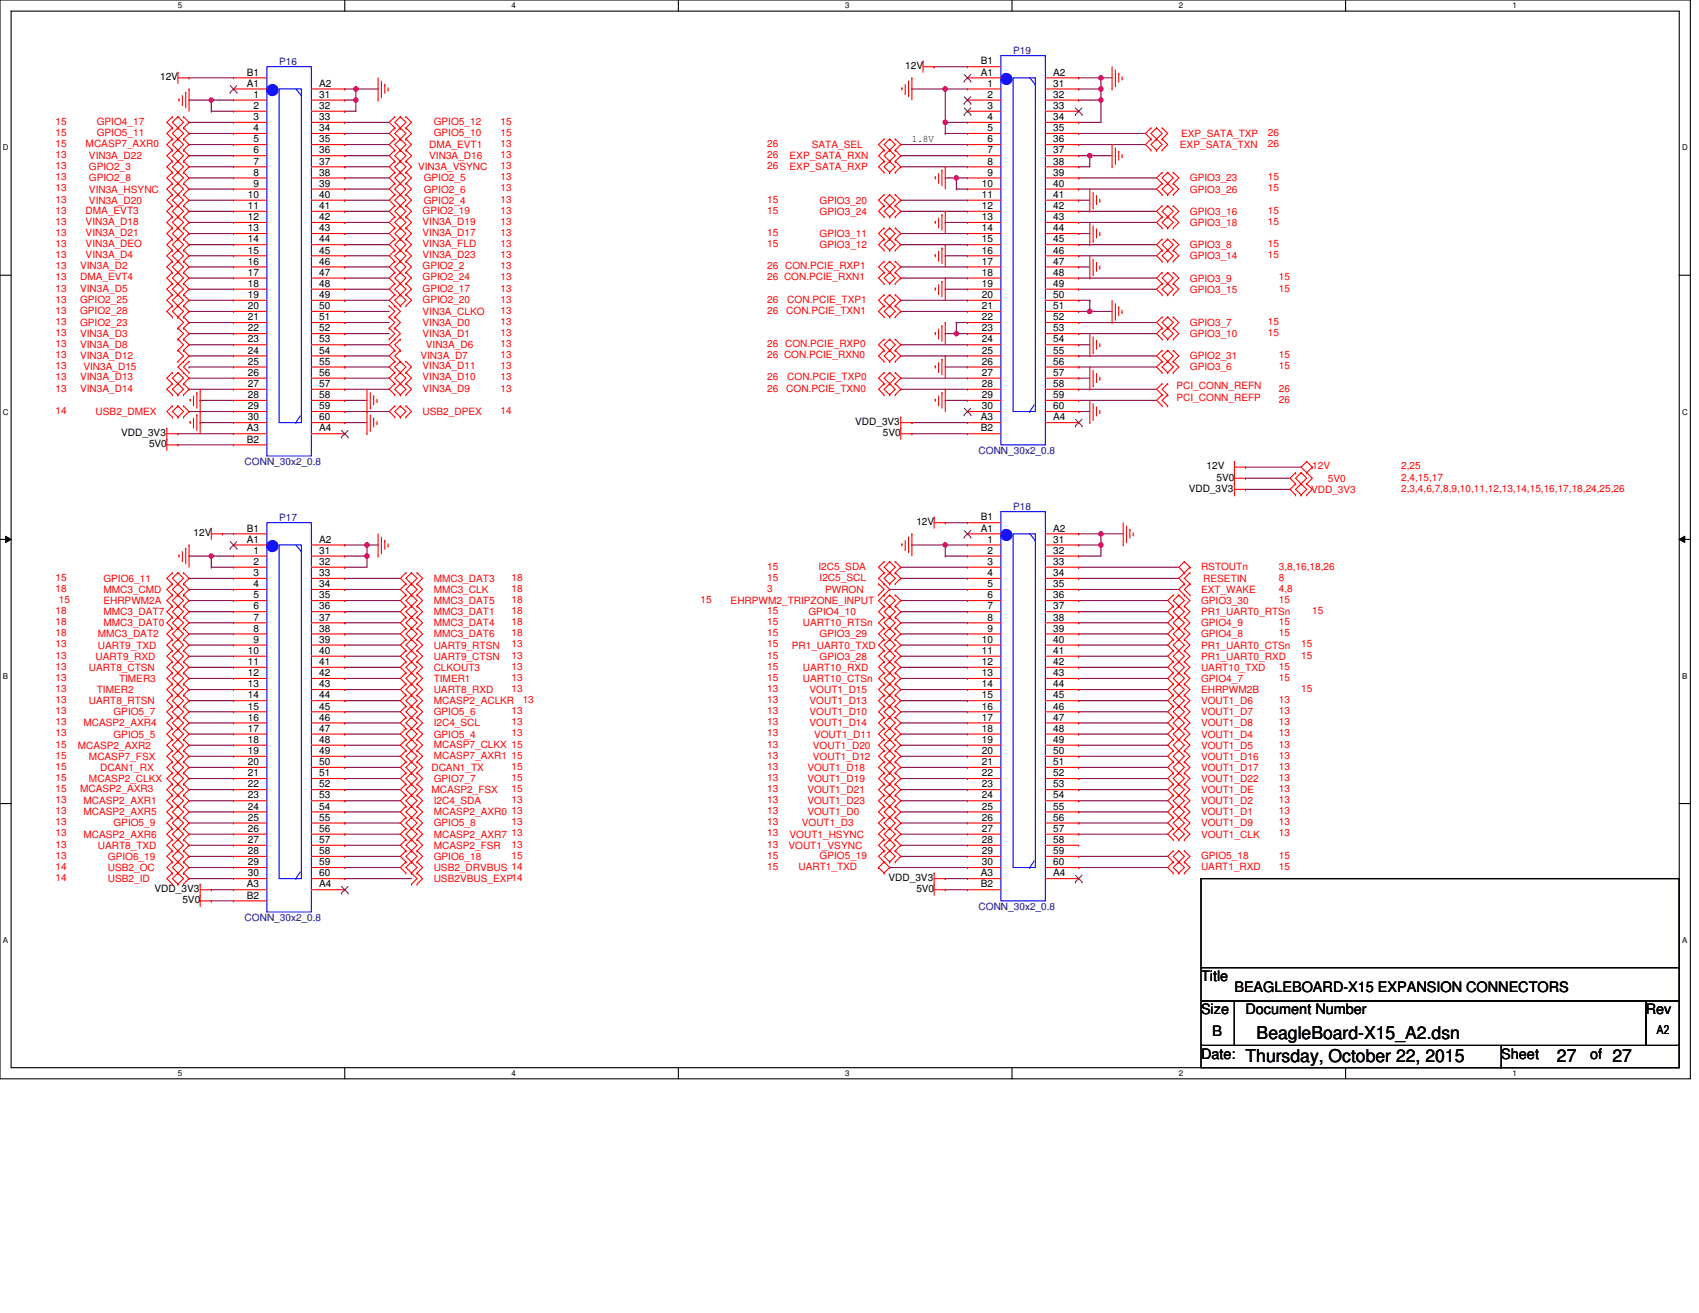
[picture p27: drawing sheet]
<svg xmlns="http://www.w3.org/2000/svg" width="279mm" height="216mm" viewBox="0 0 279 216" stroke-linecap="round" stroke-linejoin="round" font-family="sans-serif">
<defs><g id="words">
<g font-size="2.9">
<text x="206.7" y="170.9">BeagleBoard-X15_A2.dsn</text>
<text x="204.8" y="174.5">Thursday, October 22, 2015</text>
<text x="256" y="174.5">27</text>
<text x="265.2" y="174.5">27</text>
</g>
<g font-size="2.4">
<text x="197.5" y="161.3">Title</text>
<text x="197.5" y="166.7">Size</text>
<text x="203" y="163.1">BEAGLEBOARD-X15 EXPANSION CONNECTORS</text>
<text x="204.8" y="166.7">Document Number</text>
<text x="270.7" y="166.7">Rev</text>
<text x="199.3" y="170.4">B</text>
<text x="197.5" y="174.1">Date:</text>
<text x="246.9" y="174.1">Sheet</text>
<text x="261.5" y="174.1">of</text>
</g>
<text font-size="2" x="272.5" y="170.1">A2</text>
<g font-size="1.6" fill="#000080">
<text x="45.9" y="10.6">P16</text>
<text x="166.6" y="8.8">P19</text>
<text x="40.2" y="76.5">CONN_30x2_0.8</text>
<text x="160.9" y="74.6">CONN_30x2_0.8</text>
<text x="166.6" y="83.8">P18</text>
<text x="45.9" y="85.6">P17</text>
<text x="160.9" y="149.6">CONN_30x2_0.8</text>
<text x="40.2" y="151.4">CONN_30x2_0.8</text>
</g>
<g font-size="1.6">
<text x="148.9" y="11.4">12V</text>
<text x="161.3" y="10.6">B1</text>
<text x="26.3" y="13.2">12V</text>
<text x="40.6" y="14.3">A1</text>
<text x="40.6" y="12.4">B1</text>
<text x="41.7" y="17.9">2</text>
<text x="41.7" y="16.1">1</text>
<text x="52.5" y="16.1">31</text>
<text x="52.5" y="17.9">32</text>
<text x="52.5" y="14.3">A2</text>
<text x="161.3" y="12.4">A1</text>
<text x="162.4" y="16.1">2</text>
<text x="162.4" y="14.3">1</text>
<text x="162.4" y="17.9">3</text>
<text x="173.2" y="14.3">31</text>
<text x="173.2" y="17.9">33</text>
<text x="173.2" y="16.1">32</text>
<text x="173.2" y="12.4">A2</text>
<text x="41.7" y="21.6">4</text>
<text x="41.7" y="19.7">3</text>
<text x="41.7" y="23.4">5</text>
<text x="52.5" y="19.7">33</text>
<text x="52.5" y="23.4">35</text>
<text x="52.5" y="21.6">34</text>
<text x="150" y="23.3">1.8V</text>
<text x="162.4" y="19.7">4</text>
<text x="162.4" y="23.4">6</text>
<text x="162.4" y="21.6">5</text>
<text x="173.2" y="21.6">35</text>
<text x="173.2" y="19.7">34</text>
<text x="173.2" y="23.4">36</text>
<text x="41.7" y="25.2">6</text>
<text x="41.7" y="28.9">8</text>
<text x="41.7" y="27.1">7</text>
<text x="52.5" y="27.1">37</text>
<text x="52.5" y="25.2">36</text>
<text x="52.5" y="28.9">38</text>
<text x="162.4" y="27.1">8</text>
<text x="162.4" y="25.2">7</text>
<text x="162.4" y="28.9">9</text>
<text x="173.2" y="25.2">37</text>
<text x="173.2" y="28.9">39</text>
<text x="173.2" y="27.1">38</text>
<text x="40.8" y="32.5">10</text>
<text x="40.8" y="34.4">11</text>
<text x="41.7" y="30.7">9</text>
<text x="52.5" y="30.7">39</text>
<text x="52.5" y="34.4">41</text>
<text x="52.5" y="32.5">40</text>
<text x="161.5" y="30.7">10</text>
<text x="161.5" y="34.4">12</text>
<text x="161.5" y="32.5">11</text>
<text x="173.2" y="32.5">41</text>
<text x="173.2" y="30.7">40</text>
<text x="173.2" y="34.4">42</text>
<text x="40.8" y="36.2">12</text>
<text x="40.8" y="39.9">14</text>
<text x="40.8" y="38">13</text>
<text x="40.8" y="41.7">15</text>
<text x="52.5" y="38">43</text>
<text x="52.5" y="41.7">45</text>
<text x="52.5" y="36.2">42</text>
<text x="52.5" y="39.9">44</text>
<text x="161.5" y="38">14</text>
<text x="161.5" y="41.7">16</text>
<text x="161.5" y="36.2">13</text>
<text x="161.5" y="39.9">15</text>
<text x="173.2" y="36.2">43</text>
<text x="173.2" y="39.9">45</text>
<text x="173.2" y="38">44</text>
<text x="173.2" y="41.7">46</text>
<text x="40.8" y="43.5">16</text>
<text x="40.8" y="47.2">18</text>
<text x="40.8" y="45.3">17</text>
<text x="52.5" y="45.3">47</text>
<text x="52.5" y="43.5">46</text>
<text x="52.5" y="47.2">48</text>
<text x="161.5" y="45.3">18</text>
<text x="161.5" y="43.5">17</text>
<text x="161.5" y="47.2">19</text>
<text x="173.2" y="43.5">47</text>
<text x="173.2" y="47.2">49</text>
<text x="173.2" y="45.3">48</text>
<text x="40.8" y="52.7">21</text>
<text x="40.8" y="50.8">20</text>
<text x="40.8" y="49">19</text>
<text x="52.5" y="49">49</text>
<text x="52.5" y="50.8">50</text>
<text x="52.5" y="52.7">51</text>
<text x="161.5" y="50.8">21</text>
<text x="161.5" y="49">20</text>
<text x="161.5" y="52.7">22</text>
<text x="173.2" y="49">50</text>
<text x="173.2" y="50.8">51</text>
<text x="173.2" y="52.7">52</text>
<text x="40.8" y="56.3">23</text>
<text x="40.8" y="60">25</text>
<text x="40.8" y="54.5">22</text>
<text x="40.8" y="58.1">24</text>
<text x="52.5" y="54.5">52</text>
<text x="52.5" y="56.3">53</text>
<text x="52.5" y="58.1">54</text>
<text x="52.5" y="60">55</text>
<text x="161.5" y="54.5">23</text>
<text x="161.5" y="58.1">25</text>
<text x="161.5" y="56.3">24</text>
<text x="161.5" y="60">26</text>
<text x="173.2" y="54.5">53</text>
<text x="173.2" y="56.3">54</text>
<text x="173.2" y="58.1">55</text>
<text x="173.2" y="60">56</text>
<text x="40.8" y="63.6">27</text>
<text x="40.8" y="61.8">26</text>
<text x="40.8" y="65.5">28</text>
<text x="52.5" y="61.8">56</text>
<text x="52.5" y="63.6">57</text>
<text x="52.5" y="65.5">58</text>
<text x="161.5" y="61.8">27</text>
<text x="161.5" y="65.5">29</text>
<text x="161.5" y="63.6">28</text>
<text x="173.2" y="61.8">57</text>
<text x="173.2" y="63.6">58</text>
<text x="173.2" y="65.5">59</text>
<text x="19.9" y="71.7">VDD_3V3</text>
<text x="40.6" y="70.9">A3</text>
<text x="40.8" y="67.3">29</text>
<text x="40.8" y="69.1">30</text>
<text x="52.5" y="67.3">59</text>
<text x="52.5" y="69.1">60</text>
<text x="52.5" y="70.9">A4</text>
<text x="140.6" y="69.9">VDD_3V3</text>
<text x="145.2" y="71.7">5V0</text>
<text x="161.3" y="69.1">A3</text>
<text x="161.3" y="70.9">B2</text>
<text x="161.5" y="67.3">30</text>
<text x="173.2" y="67.3">60</text>
<text x="173.2" y="69.1">A4</text>
<text x="24.5" y="73.5">5V0</text>
<text x="40.6" y="72.8">B2</text>
<text x="198.4" y="77.2">12V</text>
<text x="195.5" y="80.9">VDD_3V3</text>
<text x="200.1" y="79">5V0</text>
<text x="31.8" y="88.2">12V</text>
<text x="40.6" y="89.2">A1</text>
<text x="40.6" y="87.4">B1</text>
<text x="52.5" y="89.2">A2</text>
<text x="150.7" y="86.3">12V</text>
<text x="161.3" y="87.4">A1</text>
<text x="161.3" y="85.6">B1</text>
<text x="162.4" y="89.2">1</text>
<text x="173.2" y="89.2">31</text>
<text x="173.2" y="87.4">A2</text>
<text x="41.7" y="92.9">2</text>
<text x="41.7" y="91.1">1</text>
<text x="41.7" y="94.7">3</text>
<text x="52.5" y="91.1">31</text>
<text x="52.5" y="94.7">33</text>
<text x="52.5" y="92.9">32</text>
<text x="162.4" y="91.1">2</text>
<text x="162.4" y="94.7">4</text>
<text x="162.4" y="92.9">3</text>
<text x="173.2" y="92.9">33</text>
<text x="173.2" y="91.1">32</text>
<text x="173.2" y="94.7">34</text>
<text x="41.7" y="96.6">4</text>
<text x="41.7" y="100.2">6</text>
<text x="41.7" y="98.4">5</text>
<text x="52.5" y="98.4">35</text>
<text x="52.5" y="96.6">34</text>
<text x="52.5" y="100.2">36</text>
<text x="162.4" y="98.4">6</text>
<text x="162.4" y="96.6">5</text>
<text x="162.4" y="100.2">7</text>
<text x="173.2" y="96.6">35</text>
<text x="173.2" y="100.2">37</text>
<text x="173.2" y="98.4">36</text>
<text x="40.8" y="107.5">10</text>
<text x="41.7" y="103.9">8</text>
<text x="41.7" y="102">7</text>
<text x="41.7" y="105.7">9</text>
<text x="52.5" y="102">37</text>
<text x="52.5" y="105.7">39</text>
<text x="52.5" y="103.9">38</text>
<text x="52.5" y="107.5">40</text>
<text x="161.5" y="105.7">10</text>
<text x="161.5" y="107.5">11</text>
<text x="162.4" y="102">8</text>
<text x="162.4" y="103.9">9</text>
<text x="173.2" y="103.9">39</text>
<text x="173.2" y="107.5">41</text>
<text x="173.2" y="102">38</text>
<text x="173.2" y="105.7">40</text>
<text x="40.8" y="111.2">12</text>
<text x="40.8" y="109.4">11</text>
<text x="40.8" y="113">13</text>
<text x="52.5" y="109.4">41</text>
<text x="52.5" y="113">43</text>
<text x="52.5" y="111.2">42</text>
<text x="161.5" y="109.4">12</text>
<text x="161.5" y="113">14</text>
<text x="161.5" y="111.2">13</text>
<text x="173.2" y="111.2">43</text>
<text x="173.2" y="109.4">42</text>
<text x="173.2" y="113">44</text>
<text x="40.8" y="114.8">14</text>
<text x="40.8" y="118.5">16</text>
<text x="40.8" y="116.7">15</text>
<text x="52.5" y="116.7">45</text>
<text x="52.5" y="114.8">44</text>
<text x="52.5" y="118.5">46</text>
<text x="161.5" y="116.7">16</text>
<text x="161.5" y="114.8">15</text>
<text x="161.5" y="118.5">17</text>
<text x="173.2" y="114.8">45</text>
<text x="173.2" y="118.5">47</text>
<text x="173.2" y="116.7">46</text>
<text x="40.8" y="122.2">18</text>
<text x="40.8" y="125.8">20</text>
<text x="40.8" y="120.3">17</text>
<text x="40.8" y="124">19</text>
<text x="52.5" y="120.3">47</text>
<text x="52.5" y="124">49</text>
<text x="52.5" y="122.2">48</text>
<text x="52.5" y="125.8">50</text>
<text x="161.5" y="125.8">21</text>
<text x="161.5" y="120.3">18</text>
<text x="161.5" y="124">20</text>
<text x="161.5" y="122.2">19</text>
<text x="173.2" y="122.2">49</text>
<text x="173.2" y="120.3">48</text>
<text x="173.2" y="124">50</text>
<text x="173.2" y="125.8">51</text>
<text x="40.8" y="127.6">21</text>
<text x="40.8" y="131.3">23</text>
<text x="40.8" y="129.5">22</text>
<text x="52.5" y="127.6">51</text>
<text x="52.5" y="129.5">52</text>
<text x="52.5" y="131.3">53</text>
<text x="161.5" y="129.5">23</text>
<text x="161.5" y="127.6">22</text>
<text x="161.5" y="131.3">24</text>
<text x="173.2" y="127.6">52</text>
<text x="173.2" y="129.5">53</text>
<text x="173.2" y="131.3">54</text>
<text x="40.8" y="135">25</text>
<text x="40.8" y="133.1">24</text>
<text x="40.8" y="136.8">26</text>
<text x="52.5" y="133.1">54</text>
<text x="52.5" y="135">55</text>
<text x="52.5" y="136.8">56</text>
<text x="161.5" y="133.1">25</text>
<text x="161.5" y="136.8">27</text>
<text x="161.5" y="135">26</text>
<text x="173.2" y="133.1">55</text>
<text x="173.2" y="135">56</text>
<text x="173.2" y="136.8">57</text>
<text x="40.8" y="138.6">27</text>
<text x="40.8" y="142.3">29</text>
<text x="40.8" y="140.4">28</text>
<text x="52.5" y="138.6">57</text>
<text x="52.5" y="140.4">58</text>
<text x="52.5" y="142.3">59</text>
<text x="161.5" y="140.4">29</text>
<text x="161.5" y="138.6">28</text>
<text x="161.5" y="142.3">30</text>
<text x="173.2" y="138.6">58</text>
<text x="173.2" y="140.4">59</text>
<text x="173.2" y="142.3">60</text>
<text x="25.4" y="146.7">VDD_3V3</text>
<text x="30" y="148.5">5V0</text>
<text x="40.6" y="145.9">A3</text>
<text x="40.6" y="147.8">B2</text>
<text x="40.8" y="144.1">30</text>
<text x="52.5" y="144.1">60</text>
<text x="52.5" y="145.9">A4</text>
<text x="146.1" y="144.9">VDD_3V3</text>
<text x="150.7" y="146.7">5V0</text>
<text x="161.3" y="144.1">A3</text>
<text x="161.3" y="145.9">B2</text>
<text x="173.2" y="144.1">A4</text>
</g>
<g font-size="1.6" fill="#f00">
<text x="9.1" y="22.3">15</text>
<text x="9.1" y="20.5">15</text>
<text x="15.9" y="22.3">GPIO5_11</text>
<text x="15.9" y="20.5">GPIO4_17</text>
<text x="71.3" y="22.3">GPIO5_10</text>
<text x="71.3" y="20.5">GPIO5_12</text>
<text x="82.3" y="22.3">15</text>
<text x="82.3" y="20.5">15</text>
<text x="194.2" y="22.5">EXP_SATA_TXP</text>
<text x="208.5" y="22.3">26</text>
<text x="9.1" y="24.2">15</text>
<text x="9.1" y="26">13</text>
<text x="9.1" y="27.8">13</text>
<text x="9.1" y="29.6">13</text>
<text x="14.1" y="24.2">MCASP7_AXR0</text>
<text x="14.6" y="26.2">VIN3A_D22</text>
<text x="14.6" y="28">GPIO2_3</text>
<text x="14.6" y="29.8">GPIO2_8</text>
<text x="68.8" y="28">VIN3A_VSYNC</text>
<text x="69.7" y="29.8">GPIO2_5</text>
<text x="70.6" y="24.3">DMA_EVT1</text>
<text x="70.6" y="26.2">VIN3A_D16</text>
<text x="82.3" y="27.8">13</text>
<text x="82.3" y="29.6">13</text>
<text x="82.3" y="24.2">13</text>
<text x="82.3" y="26">13</text>
<text x="126.2" y="26">26</text>
<text x="126.2" y="27.8">26</text>
<text x="126.2" y="24.2">26</text>
<text x="129.8" y="26.2">EXP_SATA_RXN</text>
<text x="129.8" y="28">EXP_SATA_RXP</text>
<text x="133.5" y="24.3">SATA_SEL</text>
<text x="194" y="24.3">EXP_SATA_TXN</text>
<text x="195.7" y="29.8">GPIO3_23</text>
<text x="208.5" y="29.6">15</text>
<text x="208.5" y="24.2">26</text>
<text x="9.1" y="35.1">13</text>
<text x="9.1" y="31.5">13</text>
<text x="9.1" y="33.3">13</text>
<text x="14.1" y="35.1">DMA_EVT3</text>
<text x="14.6" y="31.7">VIN3A_HSYNC</text>
<text x="14.6" y="33.5">VIN3A_D20</text>
<text x="69.5" y="35.1">GPIO2_19</text>
<text x="69.7" y="31.7">GPIO2_6</text>
<text x="69.7" y="33.5">GPIO2_4</text>
<text x="82.3" y="31.5">13</text>
<text x="82.3" y="33.3">13</text>
<text x="82.3" y="35.1">13</text>
<text x="126.2" y="33.3">15</text>
<text x="126.2" y="35.1">15</text>
<text x="134.8" y="33.5">GPIO3_20</text>
<text x="134.8" y="35.3">GPIO3_24</text>
<text x="195.7" y="35.3">GPIO3_16</text>
<text x="195.7" y="31.7">GPIO3_26</text>
<text x="208.5" y="35.1">15</text>
<text x="208.5" y="31.5">15</text>
<text x="9.1" y="37">13</text>
<text x="9.1" y="38.8">13</text>
<text x="9.1" y="40.6">13</text>
<text x="14.1" y="37">VIN3A_D18</text>
<text x="14.1" y="38.8">VIN3A_D21</text>
<text x="14.1" y="40.6">VIN3A_DEO</text>
<text x="69.5" y="37">VIN3A_D19</text>
<text x="69.5" y="38.8">VIN3A_D17</text>
<text x="69.5" y="40.6">VIN3A_FLD</text>
<text x="82.3" y="40.6">13</text>
<text x="82.3" y="37">13</text>
<text x="82.3" y="38.8">13</text>
<text x="126.2" y="40.6">15</text>
<text x="126.2" y="38.8">15</text>
<text x="134.8" y="40.8">GPIO3_12</text>
<text x="134.8" y="39">GPIO3_11</text>
<text x="195.7" y="40.8">GPIO3_8</text>
<text x="195.7" y="37.1">GPIO3_18</text>
<text x="208.5" y="40.6">15</text>
<text x="208.5" y="37">15</text>
<text x="9.1" y="42.4">13</text>
<text x="9.1" y="44.3">13</text>
<text x="9.1" y="46.1">13</text>
<text x="9.1" y="47.9">13</text>
<text x="13.2" y="44.3">VIN3A_D2</text>
<text x="13.2" y="46.1">DMA_EVT4</text>
<text x="13.2" y="47.9">VIN3A_D5</text>
<text x="14.1" y="42.4">VIN3A_D4</text>
<text x="69.5" y="42.4">VIN3A_D23</text>
<text x="69.5" y="44.3">GPIO2_2</text>
<text x="69.5" y="46.1">GPIO2_24</text>
<text x="69.5" y="47.9">GPIO2_17</text>
<text x="82.3" y="46.1">13</text>
<text x="82.3" y="47.9">13</text>
<text x="82.3" y="42.4">13</text>
<text x="82.3" y="44.3">13</text>
<text x="126.2" y="46.1">26 CON.PCIE_RXN1</text>
<text x="126.2" y="44.3">26 CON.PCIE_RXP1</text>
<text x="195.7" y="46.3">GPIO3_9</text>
<text x="195.7" y="42.6">GPIO3_14</text>
<text x="208.5" y="42.4">15</text>
<text x="210.3" y="46.1">15</text>
<text x="210.3" y="47.9">15</text>
<text x="9.1" y="53.4">13</text>
<text x="9.1" y="49.8">13</text>
<text x="9.1" y="51.6">13</text>
<text x="13.2" y="53.6">GPIO2_23</text>
<text x="13.2" y="49.8">GPIO2_25</text>
<text x="13.2" y="51.6">GPIO2_28</text>
<text x="69.5" y="49.8">GPIO2_20</text>
<text x="69.5" y="51.8">VIN3A_CLKO</text>
<text x="69.5" y="53.6">VIN3A_D0</text>
<text x="82.3" y="49.8">13</text>
<text x="82.3" y="51.6">13</text>
<text x="82.3" y="53.4">13</text>
<text x="126.2" y="49.8">26</text>
<text x="126.2" y="51.6">26</text>
<text x="129.3" y="51.6">CON.PCIE_TXN1</text>
<text x="129.5" y="49.8">CON.PCIE_TXP1</text>
<text x="195.7" y="53.6">GPIO3_7</text>
<text x="195.7" y="48.1">GPIO3_15</text>
<text x="208.5" y="53.4">15</text>
<text x="9.1" y="55.3">13</text>
<text x="9.1" y="57.1">13</text>
<text x="9.1" y="58.9">13</text>
<text x="13.2" y="55.4">VIN3A_D3</text>
<text x="13.2" y="57.3">VIN3A_D8</text>
<text x="13.2" y="59.1">VIN3A_D12</text>
<text x="69.1" y="59.1">VIN3A_D7</text>
<text x="69.5" y="55.4">VIN3A_D1</text>
<text x="70" y="57.3">VIN3A_D6</text>
<text x="82.3" y="57.1">13</text>
<text x="82.3" y="58.9">13</text>
<text x="82.3" y="55.3">13</text>
<text x="126.2" y="58.9">26 CON.PCIE_RXN0</text>
<text x="126.2" y="57.1">26 CON.PCIE_RXP0</text>
<text x="195.7" y="59.1">GPIO2_31</text>
<text x="195.7" y="55.4">GPIO3_10</text>
<text x="208.5" y="55.3">15</text>
<text x="210.3" y="58.9">15</text>
<text x="9.1" y="62.6">13</text>
<text x="9.1" y="64.4">13</text>
<text x="9.1" y="60.7">13</text>
<text x="13.2" y="62.6">VIN3A_D13</text>
<text x="13.2" y="64.4">VIN3A_D14</text>
<text x="13.7" y="60.9">VIN3A_D15</text>
<text x="69.5" y="64.4">VIN3A_D9</text>
<text x="69.5" y="62.6">VIN3A_D10</text>
<text x="69.5" y="60.7">VIN3A_D11</text>
<text x="82.3" y="64.4">13</text>
<text x="82.3" y="62.6">13</text>
<text x="82.3" y="60.7">13</text>
<text x="126.2" y="62.6">26</text>
<text x="126.2" y="64.4">26</text>
<text x="129.3" y="64.4">CON.PCIE_TXN0</text>
<text x="129.5" y="62.6">CON.PCIE_TXP0</text>
<text x="193.5" y="65.9">PCI_CONN_REFP</text>
<text x="193.5" y="64">PCI_CONN_REFN</text>
<text x="195.7" y="60.9">GPIO3_6</text>
<text x="210.3" y="60.7">15</text>
<text x="210.3" y="64.4">26</text>
<text x="9.1" y="68.1">14</text>
<text x="15.7" y="68.2">USB2_DMEX</text>
<text x="69.5" y="68.2">USB2_DPEX</text>
<text x="82.3" y="68.1">14</text>
<text x="210.3" y="66.2">26</text>
<text x="215.8" y="77.2">12V</text>
<text x="230.4" y="77.2">2,25</text>
<text x="215.6" y="81">VDD_3V3</text>
<text x="218.4" y="79.2">5V0</text>
<text x="230.4" y="79">2,4,15,17</text>
<text x="230.4" y="80.9">2,3,4,6,7,8,9,10,11,12,13,14,15,16,17,18,24,25,26</text>
<text x="9.1" y="95.5">15</text>
<text x="17" y="95.7">GPIO6_11</text>
<text x="71.3" y="95.7">MMC3_DAT3</text>
<text x="84.1" y="95.5">18</text>
<text x="126.2" y="93.7">15</text>
<text x="126.2" y="95.5">15</text>
<text x="134.6" y="93.7">I2C5_SDA</text>
<text x="134.8" y="95.5">I2C5_SCL</text>
<text x="197.5" y="93.7">RSTOUTn</text>
<text x="197.9" y="95.7">RESETIN</text>
<text x="210.3" y="95.5">8</text>
<text x="210.3" y="93.7">3,8,16,18,26</text>
<text x="9.1" y="97.3">18</text>
<text x="9.1" y="101">18</text>
<text x="9.7" y="99.1">15</text>
<text x="17" y="97.5">MMC3_CMD</text>
<text x="17" y="99.3">EHRPWM2A</text>
<text x="17" y="101.2">MMC3_DAT7</text>
<text x="71.3" y="97.5">MMC3_CLK</text>
<text x="71.3" y="99.3">MMC3_DAT5</text>
<text x="71.3" y="101.2">MMC3_DAT1</text>
<text x="84.1" y="97.3">18</text>
<text x="84.1" y="99.1">18</text>
<text x="84.1" y="101">18</text>
<text x="115.2" y="99.1">15</text>
<text x="120.2" y="99.3">EHRPWM2_TRIPZONE_INPUT</text>
<text x="126.2" y="97.3">3</text>
<text x="126.2" y="101">15</text>
<text x="133" y="101.2">GPIO4_10</text>
<text x="135.7" y="97.5">PWRON</text>
<text x="197.5" y="97.5">EXT_WAKE</text>
<text x="197.5" y="99.3">GPIO3_30</text>
<text x="197.5" y="101.2">PR1_UART0_RTSn</text>
<text x="210.3" y="97.3">4,8</text>
<text x="210.3" y="99.1">15</text>
<text x="215.8" y="101">15</text>
<text x="9.1" y="102.8">18</text>
<text x="9.1" y="104.6">18</text>
<text x="9.1" y="106.5">13</text>
<text x="16.1" y="104.8">MMC3_DAT2</text>
<text x="16.1" y="106.6">UART9_TXD</text>
<text x="17" y="103">MMC3_DAT0</text>
<text x="71.3" y="103">MMC3_DAT4</text>
<text x="71.3" y="104.8">MMC3_DAT6</text>
<text x="71.3" y="106.6">UART9_RTSN</text>
<text x="84.1" y="102.8">18</text>
<text x="84.1" y="104.6">18</text>
<text x="84.1" y="106.5">13</text>
<text x="126.2" y="102.8">15</text>
<text x="126.2" y="104.6">15</text>
<text x="126.2" y="106.5">15</text>
<text x="130.2" y="106.6">PR1_UART0_TXD</text>
<text x="132" y="103">UART10_RTSn</text>
<text x="134.8" y="104.8">GPIO3_29</text>
<text x="197.5" y="106.6">PR1_UART0_CTSn</text>
<text x="197.5" y="103">GPIO4_9</text>
<text x="197.5" y="104.8">GPIO4_8</text>
<text x="210.3" y="102.8">15</text>
<text x="210.3" y="104.6">15</text>
<text x="214" y="106.5">15</text>
<text x="9.1" y="111.9">13</text>
<text x="9.1" y="113.8">13</text>
<text x="9.1" y="110.1">13</text>
<text x="9.1" y="108.3">13</text>
<text x="14.6" y="110.3">UART8_CTSN</text>
<text x="15.7" y="108.5">UART9_RXD</text>
<text x="15.9" y="114">TIMER2</text>
<text x="19.6" y="112.1">TIMER3</text>
<text x="71.3" y="114">UART8_RXD</text>
<text x="71.3" y="108.5">UART9_CTSN</text>
<text x="71.3" y="110.3">CLKOUT3</text>
<text x="71.3" y="112.1">TIMER1</text>
<text x="84.1" y="113.8">13</text>
<text x="84.1" y="108.3">13</text>
<text x="84.1" y="110.1">13</text>
<text x="84.1" y="111.9">13</text>
<text x="126.2" y="111.9">15</text>
<text x="126.2" y="110.1">15</text>
<text x="126.2" y="108.3">15</text>
<text x="126.2" y="113.8">13</text>
<text x="132" y="112.1">UART10_CTSn</text>
<text x="132" y="110.3">UART10_RXD</text>
<text x="133.1" y="114">VOUT1_D15</text>
<text x="134.8" y="108.5">GPIO3_28</text>
<text x="197.5" y="114">EHRPWM2B</text>
<text x="197.5" y="112.1">GPIO4_7</text>
<text x="197.5" y="110.3">UART10_TXD</text>
<text x="197.5" y="108.5">PR1_UART0_RXD</text>
<text x="210.3" y="111.9">15</text>
<text x="210.3" y="110.1">15</text>
<text x="214" y="113.8">15</text>
<text x="214" y="108.3">15</text>
<text x="9.1" y="117.4">13</text>
<text x="9.1" y="115.6">13</text>
<text x="9.1" y="119.3">13</text>
<text x="13.7" y="119.4">MCASP2_AXR4</text>
<text x="14.6" y="115.8">UART8_RTSN</text>
<text x="18.7" y="117.6">GPIO5_7</text>
<text x="71.3" y="119.4">I2C4_SCL</text>
<text x="71.3" y="117.6">GPIO5_6</text>
<text x="71.3" y="115.8">MCASP2_ACLKR</text>
<text x="84.1" y="119.3">13</text>
<text x="84.1" y="117.4">13</text>
<text x="86" y="115.6">13</text>
<text x="126.2" y="115.6">13</text>
<text x="126.2" y="117.4">13</text>
<text x="126.2" y="119.3">13</text>
<text x="133.1" y="115.8">VOUT1_D13</text>
<text x="133.1" y="117.6">VOUT1_D10</text>
<text x="133.1" y="119.4">VOUT1_D14</text>
<text x="197.5" y="115.8">VOUT1_D6</text>
<text x="197.5" y="117.6">VOUT1_D7</text>
<text x="197.5" y="119.4">VOUT1_D8</text>
<text x="210.3" y="115.6">13</text>
<text x="210.3" y="117.4">13</text>
<text x="210.3" y="119.3">13</text>
<text x="9.1" y="121.1">13</text>
<text x="9.1" y="124.7">15</text>
<text x="9.1" y="122.9">15</text>
<text x="12.8" y="123.1">MCASP2_AXR2</text>
<text x="14.6" y="124.9">MCASP7_FSX</text>
<text x="18.7" y="121.3">GPIO5_5</text>
<text x="71.3" y="121.3">GPIO5_4</text>
<text x="71.3" y="124.7">MCASP7_AXR1 15</text>
<text x="71.3" y="122.9">MCASP7_CLKX 15</text>
<text x="84.1" y="121.1">13</text>
<text x="126.2" y="122.9">13</text>
<text x="126.2" y="124.7">13</text>
<text x="126.2" y="121.1">13</text>
<text x="133.7" y="123.1">VOUT1_D20</text>
<text x="133.7" y="124.9">VOUT1_D12</text>
<text x="133.9" y="121.3">VOUT1_D11</text>
<text x="197.5" y="121.3">VOUT1_D4</text>
<text x="197.5" y="123.1">VOUT1_D5</text>
<text x="197.5" y="124.9">VOUT1_D16</text>
<text x="210.3" y="121.1">13</text>
<text x="210.3" y="122.9">13</text>
<text x="210.3" y="124.7">13</text>
<text x="9.1" y="126.6">15</text>
<text x="9.1" y="130.2">15</text>
<text x="9.1" y="128.4">15</text>
<text x="13.2" y="130.2">MCASP2_AXR3</text>
<text x="14.6" y="128.6">MCASP2_CLKX</text>
<text x="16.5" y="126.8">DCAN1_RX</text>
<text x="71" y="130.4">MCASP2_FSX</text>
<text x="71" y="126.8">DCAN1_TX</text>
<text x="71.3" y="128.6">GPIO7_7</text>
<text x="84.1" y="128.4">15</text>
<text x="84.1" y="130.2">15</text>
<text x="84.1" y="126.6">15</text>
<text x="126.2" y="126.6">13</text>
<text x="126.2" y="128.4">13</text>
<text x="126.2" y="130.2">13</text>
<text x="132.8" y="126.8">VOUT1_D18</text>
<text x="132.8" y="128.6">VOUT1_D19</text>
<text x="132.8" y="130.4">VOUT1_D21</text>
<text x="197.5" y="126.8">VOUT1_D17</text>
<text x="197.5" y="128.6">VOUT1_D22</text>
<text x="197.5" y="130.4">VOUT1_DE</text>
<text x="210.3" y="126.6">13</text>
<text x="210.3" y="128.4">13</text>
<text x="210.3" y="130.2">13</text>
<text x="9.1" y="135.7">13</text>
<text x="9.1" y="132.1">13</text>
<text x="9.1" y="133.9">13</text>
<text x="9.1" y="137.5">13</text>
<text x="13.7" y="132.2">MCASP2_AXR1</text>
<text x="13.7" y="134.1">MCASP2_AXR5</text>
<text x="13.7" y="137.7">MCASP2_AXR6</text>
<text x="18.7" y="135.9">GPIO5_9</text>
<text x="71.3" y="132.2">I2C4_SDA</text>
<text x="71.3" y="135.9">GPIO5_8</text>
<text x="71.3" y="134.1">MCASP2_AXR0</text>
<text x="71.3" y="137.7">MCASP2_AXR7</text>
<text x="84.1" y="132.1">13</text>
<text x="84.1" y="135.7">13</text>
<text x="84.1" y="133.9">13</text>
<text x="84.1" y="137.5">13</text>
<text x="126.2" y="137.5">13</text>
<text x="126.2" y="133.9">13</text>
<text x="126.2" y="135.7">13</text>
<text x="126.2" y="132.1">13</text>
<text x="129.8" y="137.7">VOUT1_HSYNC</text>
<text x="131.9" y="135.9">VOUT1_D3</text>
<text x="132.8" y="134.1">VOUT1_D0</text>
<text x="132.8" y="132.2">VOUT1_D23</text>
<text x="197.5" y="132.2">VOUT1_D2</text>
<text x="197.5" y="134.1">VOUT1_D1</text>
<text x="197.5" y="135.9">VOUT1_D9</text>
<text x="197.5" y="137.7">VOUT1_CLK</text>
<text x="210.3" y="132.1">13</text>
<text x="210.3" y="133.9">13</text>
<text x="210.3" y="135.7">13</text>
<text x="210.3" y="137.5">13</text>
<text x="9.1" y="139.4">13</text>
<text x="9.1" y="143">14</text>
<text x="9.1" y="141.2">13</text>
<text x="16.1" y="139.6">UART8_TXD</text>
<text x="17.7" y="143.2">USB2_OC</text>
<text x="17.7" y="141.4">GPIO6_19</text>
<text x="71.3" y="141.4">GPIO6_18</text>
<text x="71.3" y="143.2">USB2_DRVBUS 14</text>
<text x="71.3" y="139.6">MCASP2_FSR</text>
<text x="84.1" y="141.2">15</text>
<text x="84.1" y="139.4">13</text>
<text x="126.2" y="143">15</text>
<text x="126.2" y="141.2">15</text>
<text x="126.2" y="139.4">13</text>
<text x="129.7" y="139.6">VOUT1_VSYNC</text>
<text x="131.3" y="143">UART1_TXD</text>
<text x="134.8" y="141.2">GPIO5_19</text>
<text x="197.5" y="143">UART1_RXD</text>
<text x="197.5" y="141.2">GPIO5_18</text>
<text x="210.3" y="143">15</text>
<text x="210.3" y="141.2">15</text>
<text x="9.1" y="144.9">14</text>
<text x="17.7" y="145">USB2_ID</text>
<text x="71.3" y="145">USB2VBUS_EXP14</text>
</g>
<g font-size="1.3">
<text x="29.3" y="1.4">5</text>
<text x="84.1" y="1.4">4</text>
<text x="139" y="1.4">3</text>
<text x="193.9" y="1.4">2</text>
<text x="248.7" y="1.4">1</text>
<text x=".5" y="24.7">D</text>
<text x="276.6" y="24.7">D</text>
<text x=".5" y="68.2">C</text>
<text x="276.6" y="68.2">C</text>
<text x=".5" y="111.6">B</text>
<text x="276.6" y="111.6">B</text>
<text x=".5" y="155">A</text>
<text x="276.6" y="155">A</text>
<text x="29.3" y="176.9">5</text>
<text x="84.1" y="176.9">4</text>
<text x="139" y="176.9">3</text>
<text x="193.9" y="176.9">2</text>
<text x="248.7" y="176.9">1</text>
</g>
</g></defs>
<path d="M0 0h278v177.4h-278zM1.8 1.8h274.3v173.8h-274.3z" fill="none" stroke="#000" stroke-width=".18"/>
<g fill="#fff">
<path d="M29.3 .2h.7v1.4h-.7z"/>
<path d="M29.3 175.7h.7v1.5h-.7z"/>
</g>
<path d="M56.7 0v1.8M56.7 175.6v1.8" fill="none" stroke="#000" stroke-width=".18"/>
<g fill="#fff">
<path d="M84.1 .2h.8v1.4h-.8z"/>
<path d="M84.1 175.7h.8v1.5h-.8z"/>
</g>
<path d="M111.6 0v1.8M111.6 175.6v1.8" fill="none" stroke="#000" stroke-width=".18"/>
<g fill="#fff">
<path d="M139 .2h.7v1.4h-.7z"/>
<path d="M139 175.7h.7v1.5h-.7z"/>
</g>
<path d="M166.4 0v1.8M166.4 175.6v1.8" fill="none" stroke="#000" stroke-width=".18"/>
<g fill="#fff">
<path d="M193.9 .2h.7v1.4h-.7z"/>
<path d="M193.9 175.7h.7v1.5h-.7z"/>
</g>
<path d="M221.3 0v1.8M221.3 175.6v1.8" fill="none" stroke="#000" stroke-width=".18"/>
<g fill="#fff">
<path d="M248.7 .2h.8v1.4h-.8z"/>
<path d="M248.7 175.7h.8v1.5h-.8z"/>
<path d="M.5 23.5h.9v1.5h-.9z"/>
<path d="M276.6 23.5h1v1.5h-1z"/>
<path d="M.5 67h.9v1.4h-.9z"/>
<path d="M276.6 67h1v1.4h-1z"/>
</g>
<path d="M0 45.3h1.8M276.1 45.3h1.9" fill="none" stroke="#000" stroke-width=".18"/>
<g fill="#fff">
<path d="M.5 110.4h.8v1.5h-.8z"/>
<path d="M276.6 110.4h.9v1.5h-.9z"/>
</g>
<path d="M0 88.7h1.8M276.1 88.7h1.9" fill="none" stroke="#000" stroke-width=".18"/>
<path d="M.9 88.2l.9 .5-.9 .5zM276.1 88.7l1-.5v1z" fill="#000"/>
<path d="M.9 88.2l.9 .5-.9 .5zM276.1 88.7l1-.5v1z" fill="none" stroke="#000" stroke-width=".16"/>
<g fill="#fff">
<path d="M.5 153.8h.8v1.5h-.8z"/>
<path d="M276.6 153.8h.9v1.5h-.9z"/>
</g>
<path d="M0 132.1h1.8M276.1 132.1h1.9" fill="none" stroke="#000" stroke-width=".18"/>
<path d="M31.1 16.5h.1M31.1 16.5h3.6M150 69.5h.1M150 69.5h9.1M204.8 78.6h.1M204.8 76.8h.1M204.8 78.6h7.3M204.8 76.8h9.2M155.4 86h.1M155.4 86h3.7M204.8 80.5h.1M204.8 80.5h7.3" fill="none" stroke="#800040" stroke-width=".18"/>
<circle cx="34.7" cy="16.5" r=".37" fill="#f0f"/>
<circle cx="34.7" cy="16.5" r=".37" fill="none" stroke="#f0f" stroke-width=".18"/>
<g fill="none" stroke="#800040" stroke-width=".18">
<path d="M31.1 12.8h.1M31.1 12.8h7.3M34.7 16.5h.1M34.7 18.3h.1M34.7 16.5h3.7M34.7 18.3h3.7M34.7 16.5v1.8M56.7 16.5h.1M58.5 14.6h.1M58.5 14.6h3.7M58.5 14.6v1.9h-1.8M31.1 21.9h.1"/>
<path d="M31.1 23.8h.1M31.1 20.1h.1M31.1 25.6h.1M31.1 27.4h.1M31.1 29.3h.1M31.1 31.1h.1M31.1 32.9h.1M31.1 34.7h.1M31.1 36.6h.1M31.1 38.4h.1M31.1 25.6h7.3M31.1 23.8h7.3"/>
<path d="M31.1 21.9h7.3M31.1 34.7h7.3M31.1 29.3h7.3M31.1 36.6h7.3M31.1 31.1h7.3M31.1 32.9h7.3M31.1 38.4h7.3M31.1 27.4h7.3M31.1 20.1h7.3M56.7 20.1h.1M56.7 21.9h.1M56.7 23.8h.1"/>
<path d="M56.7 25.6h.1M56.7 27.4h.1M56.7 29.3h.1M56.7 31.1h.1M56.7 32.9h.1M56.7 34.7h.1M56.7 36.6h.1M56.7 38.4h.1M56.7 25.6h7.3M56.7 23.8h7.3M56.7 21.9h7.3M56.7 34.7h7.3"/>
<path d="M56.7 29.3h7.3M56.7 36.6h7.3M56.7 31.1h7.3M56.7 32.9h7.3M56.7 38.4h7.3M56.7 27.4h7.3M56.7 20.1h7.3M148.1 32.9h.1M148.1 34.7h.1M148.1 38.4h.1M148.1 25.6h.1M148.1 23.8h.1"/>
<path d="M148.1 27.4h.1M148.1 25.6h11M148.1 23.8h11M148.1 34.7h11M148.1 32.9h11M148.1 38.4h11M148.1 27.4h11M155.4 36.6h.1M155.4 36.6h3.7M157.3 29.3h.1M157.3 29.3h1.8M177.4 25.6h.1"/>
<path d="M177.4 23.8h.1M177.4 21.9h.1M177.4 34.7h.1M177.4 29.3h.1M177.4 36.6h.1M177.4 31.1h.1M177.4 32.9h.1M177.4 38.4h.1M177.4 25.6h1.8M177.4 23.8h11M177.4 21.9h11M177.4 34.7h12.8"/>
<path d="M177.4 29.3h12.8M177.4 36.6h12.8M177.4 31.1h12.8M177.4 32.9h1.8M177.4 38.4h1.8M31.1 40.2h.1M31.1 42.1h.1M31.1 43.9h.1M31.1 45.7h.1M31.1 47.5h.1M31.1 49.4h.1M31.1 51.2h.1"/>
<path d="M31.1 53h.1M31.1 54.9h.1M31.1 56.7h.1M31.1 58.5h.1M31.1 56.7h7.3M31.1 58.5h7.3M31.1 54.9h7.3M31.1 40.2h7.3M31.1 42.1h7.3M31.1 53h7.3M31.1 47.5h7.3M31.1 43.9h7.3"/>
<path d="M31.1 45.7h7.3M31.1 49.4h7.3M31.1 51.2h7.3M56.7 40.2h.1M56.7 42.1h.1M56.7 43.9h.1M56.7 45.7h.1M56.7 47.5h.1M56.7 49.4h.1M56.7 51.2h.1M56.7 53h.1M56.7 54.9h.1"/>
<path d="M56.7 56.7h.1M56.7 58.5h.1M56.7 56.7h7.3M56.7 58.5h7.3M56.7 54.9h7.3M56.7 40.2h7.3M56.7 42.1h7.3M56.7 53h7.3M56.7 47.5h7.3M56.7 43.9h7.3M56.7 45.7h7.3M56.7 49.4h7.3"/>
<path d="M56.7 51.2h7.3M148.1 56.7h.1M148.1 58.5h.1M148.1 40.2h.1M148.1 56.7h11M148.1 58.5h11M148.1 40.2h11M155.4 42.1h.1M155.4 47.5h.1M155.4 42.1h3.7M155.4 47.5h3.7M157.3 54.9h.1"/>
<path d="M157.3 54.9h1.8M177.4 40.2h.1M177.4 42.1h.1M177.4 54.9h.1M177.4 53h.1M177.4 43.9h.1M177.4 54.9h12.8M177.4 40.2h12.8M177.4 42.1h12.8M177.4 53h12.8M177.4 43.9h1.8M29.3 73.2h.1"/>
<path d="M29.3 71.3h.1M29.3 73.2h9.1M29.3 71.3h9.1M31.1 62.2h.1M31.1 64h.1M31.1 60.4h.1M31.1 60.4h7.3M31.1 62.2h7.3M31.1 64h7.3M56.7 62.2h.1M56.7 64h.1M56.7 60.4h.1"/>
<path d="M56.7 60.4h7.3M56.7 62.2h7.3M56.7 64h7.3M148.1 62.2h.1M148.1 62.2h11M150 71.3h.1M150 71.3h9.1M155.4 60.4h.1M155.4 60.4h3.7M31.1 98.8h.1M31.1 96.9h.1M31.1 95.1h.1"/>
<path d="M31.1 98.8h7.3M31.1 96.9h7.3M31.1 95.1h7.3M36.6 87.8h.1M36.6 87.8h1.8M56.7 95.1h.1M56.7 96.9h.1M56.7 98.8h.1M56.7 98.8h9.1M56.7 96.9h9.1M56.7 95.1h9.1M60.4 89.6h.1"/>
<path d="M60.4 89.6h1.8M31.1 109.7h.1M31.1 102.4h.1M31.1 107.9h.1M31.1 113.4h.1M31.1 111.6h.1M31.1 106.1h.1M31.1 118.9h.1M31.1 117h.1M31.1 115.2h.1M31.1 104.2h.1M31.1 100.6h.1"/>
<path d="M31.1 109.7h7.3M31.1 102.4h7.3M31.1 107.9h7.3M31.1 113.4h7.3M31.1 111.6h7.3M31.1 106.1h7.3M31.1 118.9h7.3M31.1 117h7.3M31.1 115.2h7.3M31.1 104.2h7.3M31.1 100.6h7.3M56.7 100.6h.1"/>
<path d="M56.7 102.4h.1M56.7 104.2h.1M56.7 106.1h.1M56.7 107.9h.1M56.7 109.7h.1M56.7 111.6h.1M56.7 113.4h.1M56.7 115.2h.1M56.7 117h.1M56.7 118.9h.1M56.7 109.7h9.1M56.7 102.4h9.1"/>
<path d="M56.7 107.9h9.1M56.7 113.4h9.1M56.7 111.6h9.1M56.7 106.1h9.1M56.7 118.9h9.1M56.7 117h9.1M56.7 115.2h9.1M56.7 104.2h9.1M56.7 100.6h9.1M31.1 129.8h.1M31.1 120.7h.1M31.1 122.5h.1"/>
<path d="M31.1 124.4h.1M31.1 126.2h.1M31.1 128h.1M31.1 133.5h.1M31.1 135.3h.1M31.1 137.2h.1M31.1 139h.1M31.1 131.7h.1M31.1 129.8h7.3M31.1 120.7h7.3M31.1 122.5h7.3M31.1 124.4h7.3"/>
<path d="M31.1 126.2h7.3M31.1 128h7.3M31.1 133.5h7.3M31.1 135.3h7.3M31.1 137.2h7.3M31.1 139h7.3M31.1 131.7h7.3M56.7 131.7h.1M56.7 133.5h.1M56.7 120.7h.1M56.7 139h.1M56.7 137.2h.1"/>
<path d="M56.7 135.3h.1M56.7 124.4h.1M56.7 122.5h.1M56.7 129.8h.1M56.7 128h.1M56.7 126.2h.1M56.7 129.8h9.1M56.7 120.7h9.1M56.7 122.5h9.1M56.7 124.4h9.1M56.7 126.2h9.1M56.7 128h9.1"/>
<path d="M56.7 133.5h9.1M56.7 135.3h9.1M56.7 137.2h9.1M56.7 139h9.1M56.7 131.7h9.1M31.1 140.8h.1M31.1 140.8h7.3M34.7 148.1h.1M34.7 146.3h.1M34.7 148.1h3.7M34.7 146.3h3.7M56.7 140.8h.1"/>
<path d="M56.7 140.8h9.1M146.3 142.6h.1M146.3 142.6h12.8M155.4 144.5h.1M155.4 146.3h.1M155.4 146.3h3.7M155.4 144.5h3.7M177.4 140.8h.1M177.4 142.6h.1M177.4 142.6h14.6M177.4 140.8h14.6"/>
</g>
<circle cx="58.5" cy="16.5" r=".37" fill="#f0f"/>
<circle cx="58.5" cy="16.5" r=".37" fill="none" stroke="#f0f" stroke-width=".18"/>
<circle cx="58.5" cy="14.6" r=".37" fill="#f0f"/>
<circle cx="58.5" cy="14.6" r=".37" fill="none" stroke="#f0f" stroke-width=".18"/>
<g fill="none" stroke="#800040" stroke-width=".18">
<path d="M56.7 18.3h.1M58.5 16.5h.1M58.5 16.5v1.8h-1.8M155.4 14.6h.1M155.4 14.6h3.7M34.7 91.4h.1M34.7 93.3h.1M34.7 91.4h3.7M34.7 93.3h3.7M34.7 91.4v1.9M56.7 91.4h.1M56.7 93.3h.1"/>
<path d="M56.7 91.4h3.7M60.4 91.4h.1M60.4 91.4v1.9h-3.7M150 89.6h.1M150 89.6h9.1M155.4 89.6h.1M155.4 91.4h.1M155.4 91.4h3.7M155.4 89.6v1.8M177.4 98.8h.1M177.4 95.1h.1M177.4 93.3h.1"/>
<path d="M177.4 96.9h.1M177.4 93.3h16.5M177.4 98.8h14.6M177.4 95.1h16.5M177.4 96.9h16.5M177.4 113.4h.1M177.4 115.2h.1M177.4 117h.1M177.4 118.9h.1M177.4 106.1h.1M177.4 107.9h.1M177.4 109.7h.1"/>
<path d="M177.4 111.6h.1M177.4 100.6h.1M177.4 102.4h.1M177.4 104.2h.1M177.4 113.4h14.6M177.4 115.2h14.6M177.4 117h14.6M177.4 118.9h14.6M177.4 106.1h14.6M177.4 107.9h14.6M177.4 109.7h14.6M177.4 111.6h14.6"/>
<path d="M177.4 100.6h14.6M177.4 102.4h14.6M177.4 104.2h14.6M177.4 120.7h.1M177.4 122.5h.1M177.4 124.4h.1M177.4 126.2h.1M177.4 128h.1M177.4 129.8h.1M177.4 131.7h.1M177.4 133.5h.1M177.4 135.3h.1"/>
<path d="M177.4 137.2h.1M177.4 120.7h14.6M177.4 122.5h14.6M177.4 124.4h14.6M177.4 126.2h14.6M177.4 128h14.6M177.4 129.8h14.6M177.4 131.7h14.6M177.4 133.5h14.6M177.4 135.3h14.6M177.4 137.2h14.6"/>
</g>
<circle cx="155.4" cy="89.6" r=".37" fill="#f0f"/>
<circle cx="155.4" cy="89.6" r=".37" fill="none" stroke="#f0f" stroke-width=".18"/>
<g fill="none" stroke="#800040" stroke-width=".18">
<path d="M155.4 14.6h.1M155.4 14.6v5.5M177.4 20.1h.1M177.4 20.1h3.7M146.3 96.9h.1M146.3 96.9h12.8M148.1 98.8h.1M148.1 95.1h.1M148.1 93.3h.1M148.1 98.8h11M148.1 95.1h11M148.1 93.3h11"/>
<path d="M148.1 100.6h.1M148.1 102.4h.1M148.1 104.2h.1M148.1 106.1h.1M148.1 107.9h.1M148.1 109.7h.1M148.1 111.6h.1M148.1 113.4h.1M148.1 115.2h.1M148.1 117h.1M148.1 118.9h.1M148.1 100.6h11"/>
<path d="M148.1 102.4h11M148.1 104.2h11M148.1 106.1h11M148.1 107.9h11M148.1 109.7h11M148.1 111.6h11M148.1 113.4h11M148.1 115.2h11M148.1 117h11M148.1 118.9h11M148.1 139h.1M148.1 120.7h.1"/>
<path d="M148.1 122.5h.1M148.1 124.4h.1M148.1 126.2h.1M148.1 128h.1M148.1 129.8h.1M148.1 131.7h.1M148.1 133.5h.1M148.1 135.3h.1M148.1 137.2h.1M148.1 139h11M148.1 120.7h11M148.1 122.5h11"/>
<path d="M148.1 124.4h11M148.1 126.2h11M148.1 128h11M148.1 129.8h11M148.1 131.7h11M148.1 133.5h11M148.1 135.3h11M148.1 137.2h11M148.1 140.8h.1M148.1 140.8h11"/>
</g>
<circle cx="155.4" cy="20.1" r=".37" fill="#f0f"/>
<circle cx="155.4" cy="20.1" r=".37" fill="none" stroke="#f0f" stroke-width=".18"/>
<circle cx="155.4" cy="14.6" r=".37" fill="#f0f"/>
<circle cx="155.4" cy="14.6" r=".37" fill="none" stroke="#f0f" stroke-width=".18"/>
<path d="M155.4 21.9h.1M155.4 21.9h3.7M177.4 89.6h.1M181.1 87.8h.1M181.1 87.8h3.6M181.1 87.8v1.8h-3.7" fill="none" stroke="#800040" stroke-width=".18"/>
<circle cx="181" cy="89.6" r=".37" fill="#f0f"/>
<circle cx="181" cy="89.6" r=".37" fill="none" stroke="#f0f" stroke-width=".18"/>
<circle cx="181" cy="87.8" r=".37" fill="#f0f"/>
<circle cx="181" cy="87.8" r=".37" fill="none" stroke="#f0f" stroke-width=".18"/>
<g fill="none" stroke="#800040" stroke-width=".18">
<path d="M56.7 14.6h.1M56.7 14.6h1.8M177.4 12.8h.1M177.4 12.8h3.7M31.1 91.4h.1M31.1 91.4h3.6M56.7 89.6h.1M56.7 89.6h3.7M177.4 87.8h.1M177.4 91.4h.1M177.4 87.8h3.7M181.1 89.6h.1"/>
<path d="M181.1 89.6v1.8h-3.7"/>
</g>
<circle cx="34.7" cy="91.4" r=".37" fill="#f0f"/>
<circle cx="34.7" cy="91.4" r=".37" fill="none" stroke="#f0f" stroke-width=".18"/>
<path d="M60.4 89.6h.1M60.4 89.6v1.8" fill="none" stroke="#800040" stroke-width=".18"/>
<circle cx="60.3" cy="91.4" r=".37" fill="#f0f"/>
<circle cx="60.3" cy="91.4" r=".37" fill="none" stroke="#f0f" stroke-width=".18"/>
<circle cx="60.3" cy="89.6" r=".37" fill="#f0f"/>
<circle cx="60.3" cy="89.6" r=".37" fill="none" stroke="#f0f" stroke-width=".18"/>
<path d="M179.2 25.6h.1M179.2 25.6v1.8" fill="none" stroke="#800040" stroke-width=".18"/>
<circle cx="179.2" cy="25.6" r=".37" fill="#f0f"/>
<circle cx="179.2" cy="25.6" r=".37" fill="none" stroke="#f0f" stroke-width=".18"/>
<path d="M155.4 29.3h.1M155.4 29.3h1.9M157.3 31.1h.1M157.3 29.3h.1M157.3 31.1h1.8M157.3 29.3v1.8" fill="none" stroke="#800040" stroke-width=".18"/>
<circle cx="157.3" cy="29.3" r=".37" fill="#f0f"/>
<circle cx="157.3" cy="29.3" r=".37" fill="none" stroke="#f0f" stroke-width=".18"/>
<path d="M157.3 53h.1M157.3 53h1.8M157.3 53v1.9" fill="none" stroke="#800040" stroke-width=".18"/>
<circle cx="157.3" cy="54.9" r=".37" fill="#f0f"/>
<circle cx="157.3" cy="54.9" r=".37" fill="none" stroke="#f0f" stroke-width=".18"/>
<g fill="none" stroke="#800040" stroke-width=".18">
<path d="M177.4 56.7h.1M177.4 51.2h.1M177.4 56.7h1.8M179.2 49.4h.1M179.2 49.4v1.8h-1.8M155.4 65.8h.1M155.4 65.8h3.7M177.4 64h.1M177.4 65.8h.1M177.4 62.2h.1M177.4 67.7h.1M177.4 65.8h12.8"/>
<path d="M177.4 64h12.8M177.4 62.2h1.8M177.4 67.7h1.8"/>
</g>
<circle cx="179.2" cy="51.2" r=".37" fill="#f0f"/>
<circle cx="179.2" cy="51.2" r=".37" fill="none" stroke="#f0f" stroke-width=".18"/>
<g fill="none" stroke="#800040" stroke-width=".18">
<path d="M150 14.6h.1M150 14.6h5.4M153.6 11h.1M153.6 11h5.5M181.1 12.8h.1M181.1 12.8v1.8M155.4 20.1h.1M155.4 20.1h3.7M155.4 20.1v1.8M155.4 54.9h.1M155.4 54.9h1.9M31.1 67.7h.1"/>
<path d="M31.1 67.7h7.3M32.9 65.8h.1M32.9 69.5h.1M32.9 65.8h5.5M32.9 69.5h5.5M56.7 67.7h.1M56.7 69.5h.1M56.7 65.8h.1M56.7 67.7h7.3M56.7 65.8h3.7M56.7 69.5h3.7M148.1 64h.1"/>
<path d="M148.1 64h11M31.1 142.6h.1M31.1 142.6h7.3M56.7 142.6h.1M56.7 142.6h9.1"/>
</g>
<circle cx="181" cy="14.6" r=".37" fill="#f0f"/>
<circle cx="181" cy="14.6" r=".37" fill="none" stroke="#f0f" stroke-width=".18"/>
<circle cx="181" cy="12.8" r=".37" fill="#f0f"/>
<circle cx="181" cy="12.8" r=".37" fill="none" stroke="#f0f" stroke-width=".18"/>
<path d="M177.4 14.6h.1M177.4 16.5h.1M177.4 14.6h3.7M177.4 16.5h3.7M181.1 12.8h.1M181.1 14.6h.1M181.1 16.5h.1M181.1 12.8h1.8M181.1 14.6v5.5" fill="none" stroke="#800040" stroke-width=".18"/>
<circle cx="181" cy="16.5" r=".37" fill="#f0f"/>
<circle cx="181" cy="16.5" r=".37" fill="none" stroke="#f0f" stroke-width=".18"/>
<g fill="none" stroke="#800040" stroke-width=".18">
<path d="M177.4 27.4h.1M177.4 27.4h1.8M179.2 25.6h.1M179.2 25.6h3.7M148.1 43.9h.1M148.1 45.7h.1M148.1 49.4h.1M148.1 51.2h.1M148.1 49.4h11M148.1 51.2h11M148.1 43.9h11M148.1 45.7h11"/>
<path d="M177.4 49.4h.1M177.4 47.5h.1M177.4 45.7h.1M177.4 58.5h.1M177.4 49.4h1.8M177.4 47.5h12.8M177.4 45.7h12.8M177.4 58.5h12.8M179.2 51.2h.1M179.2 51.2h3.7M177.4 60.4h.1M177.4 60.4h12.8"/>
<path d="M31.1 144.5h.1M31.1 144.5h7.3M56.7 144.5h.1M56.7 144.5h11"/>
</g>
<g fill="none" stroke="#f00" stroke-width=".18">
<path d="M28.3 19.2h.1M28.3 19.2l-.9 .9 .9 .9M29.3 11.9h.1M29.3 19.2h.1M29.3 12.8h1.8M29.3 11.9v1.8M29.3 19.2l.9 .9-1.9 1.8 1.9 1.9-1.9 1.8 1.9 1.8-1.9 1.9 1.9 1.8-1.9 1.8 1.9 1.8-1.9 1.9 1.9 1.8-.9 .9M29.3 19.2l-1 .9 1.9 1.8-1.9 1.9 1.9 1.8-1.9 1.8 1.9 1.9-1.9 1.8 1.9 1.8-1.9 1.8 1.9 1.9-1.9 1.8 1.9 1.8-1.9 1.9 1.9 1.8-1.9 1.8 1.9 1.8-1.9 1.9 1.9 1.8-.9 .9M29.4 16.3h.1M29.4 16.3v.3M30 17.2h.1M30 15.7v1.5"/>
<path d="M30.2 19.2h.1M30.2 19.2l.9 .9-.9 .9M30.5 15.2h.1M30.5 15.2v2.5M31.1 14.6h.1M31.1 12.8h.1M31.1 14.6v3.7M62.2 16.5h.1M62.2 12.8v3.7M62.7 15.9h.1M62.7 13.3v2.6M63.3 13.9h.1"/>
<path d="M63.3 13.9v1.5M63.8 14.8h.1M63.8 14.4v.4M64.9 19.2h.1M64.9 19.2l-.9 .9 .9 .9M65.8 19.2h.1M65.8 19.2l1 .9-1.9 1.8 1.9 1.9-1.9 1.8 1.9 1.8-1.9 1.9 1.9 1.8-1.9 1.8 1.9 1.8-1.9 1.9 1.9 1.8-1.9 1.8 1.9 1.9-1.9 1.8 1.9 1.8-1.9 1.8 1.9 1.9-1 .9M65.8 19.2l-.9 .9 1.9 1.8-1.9 1.9 1.9 1.8-1.9 1.8 1.9 1.9-1.9 1.8 1.9 1.8-1.9 1.8 1.9 1.9-1.9 1.8 1.9 1.8-1.9 1.9 1.9 1.8-1.9 1.8 1.9 1.8-1.9 1.9 .9 .9M66.8 19.2h.1M66.8 19.2l.9 .9-.9 .9M148.3 14.4h.1M148.3 14.4v.4"/>
<path d="M148.9 15.4h.1M148.9 13.9v1.5M149.4 13.3h.1M149.4 13.3v2.6M150 12.8h.1M150 12.8v3.7M151.8 10.1h.1M151.8 11h1.8M151.8 10.1v1.8M153.6 11h.1M182.9 14.6h.1M182.9 11v3.6"/>
<path d="M183.4 14.1h.1M183.4 11.5v2.6M184 12.1h.1M184 12.1v1.4M184.5 13h.1M184.5 12.6v.4M28.3 24.7h.1M28.3 26.5h.1M28.3 28.3h.1M28.3 30.2h.1M28.3 32h.1M28.3 33.8h.1"/>
<path d="M28.3 35.7h.1M28.3 37.5h.1M28.3 39.3h.1M28.3 22.9h.1M28.3 21h.1M28.3 24.7l-.9 .9 .9 .9M28.3 21l-.9 .9 .9 1M28.3 28.3l-.9 1 .9 .9M28.3 26.5l-.9 .9 .9 .9M28.3 22.9l-.9 .9 .9 .9M28.3 30.2l-.9 .9 .9 .9M28.3 32l-.9 .9 .9 .9"/>
<path d="M28.3 33.8l-.9 .9 .9 1M28.3 35.7l-.9 .9 .9 .9M28.3 37.5l-.9 .9 .9 .9M28.3 39.3l-.9 .9 .9 .9M29.3 26.5h.1M29.3 24.7h.1M29.3 28.3h.1M29.3 30.2h.1M29.3 32h.1M29.3 33.8h.1M29.3 35.7h.1M29.3 37.5h.1"/>
<path d="M29.3 39.3h.1M29.3 21h.1M29.3 22.9h.1M29.3 39.3l-1 .9 1.9 1.9-1.9 1.8 1.9 1.8-1.9 1.8 1.9 1.9-1.9 1.8 1.9 1.8-.9 .9M30.2 24.7h.1M30.2 26.5h.1M30.2 28.3h.1M30.2 30.2h.1M30.2 32h.1M30.2 33.8h.1M30.2 35.7h.1M30.2 37.5h.1"/>
<path d="M30.2 39.3h.1M30.2 22.9h.1M30.2 21h.1M30.2 21l.9 .9-.9 1M30.2 28.3l.9 1-.9 .9M30.2 24.7l.9 .9-.9 .9M30.2 22.9l.9 .9-.9 .9M30.2 30.2l.9 .9-.9 .9M30.2 26.5l.9 .9-.9 .9M30.2 32l.9 .9-.9 .9M30.2 33.8l.9 .9-.9 1M30.2 35.7l.9 .9-.9 .9"/>
<path d="M30.2 37.5l.9 .9-.9 .9M30.2 39.3l.9 .9-.9 .9M64.9 22.9h.1M64.9 24.7h.1M64.9 26.5h.1M64.9 28.3h.1M64.9 30.2h.1M64.9 32h.1M64.9 33.8h.1M64.9 35.7h.1M64.9 37.5h.1M64.9 39.3h.1"/>
<path d="M64.9 21h.1M64.9 24.7l-.9 .9 .9 .9M64.9 28.3l-.9 1 .9 .9M64.9 26.5l-.9 .9 .9 .9M64.9 30.2l-.9 .9 .9 .9M64.9 21l-.9 .9 .9 1M64.9 22.9l-.9 .9 .9 .9M64.9 32l-.9 .9 .9 .9M64.9 33.8l-.9 .9 .9 1M64.9 35.7l-.9 .9 .9 .9M64.9 37.5l-.9 .9 .9 .9M64.9 39.3l-.9 .9 .9 .9"/>
<path d="M65.8 24.7h.1M65.8 22.9h.1M65.8 26.5h.1M65.8 28.3h.1M65.8 30.2h.1M65.8 32h.1M65.8 33.8h.1M65.8 35.7h.1M65.8 37.5h.1M65.8 39.3h.1M65.8 21h.1M66.8 22.9h.1"/>
<path d="M66.8 24.7h.1M66.8 26.5h.1M66.8 28.3h.1M66.8 30.2h.1M66.8 32h.1M66.8 33.8h.1M66.8 35.7h.1M66.8 37.5h.1M66.8 39.3h.1M66.8 21h.1M66.8 21l.9 .9-.9 1M66.8 24.7l.9 .9-.9 .9"/>
<path d="M66.8 22.9l.9 .9-.9 .9M66.8 26.5l.9 .9-.9 .9M66.8 28.3l.9 1-.9 .9M66.8 30.2l.9 .9-.9 .9M66.8 32l.9 .9-.9 .9M66.8 33.8l.9 .9-.9 1M66.8 35.7l.9 .9-.9 .9M66.8 37.5l.9 .9-.9 .9M66.8 39.3l.9 .9-.9 .9M145.4 24.7h.1M145.4 26.5h.1M145.4 28.3h.1"/>
<path d="M145.4 22.9h.1M145.4 39.3h.1M145.4 37.5h.1M145.4 32h.1M145.4 33.8h.1M145.4 35.7h.1M145.4 24.7l-.9 .9 .9 .9M145.4 26.5l-.9 .9 .9 .9M145.4 22.9l-.9 .9 .9 .9M145.4 39.3l-.9 .9 .9 .9M145.4 37.5l-.9 .9 .9 .9M145.4 33.8l-.9 .9 .9 1"/>
<path d="M145.4 32l-.9 .9 .9 .9M146.3 26.5h.1M146.3 24.7h.1M146.3 28.3h.1M146.3 22.9h.1M146.3 39.3h.1M146.3 37.5h.1M146.3 33.8h.1M146.3 32h.1M146.3 35.7h.1M146.3 22.9l.9 .9-1.8 1.8 1.8 1.8-.9 .9M146.3 22.9l-.9 .9 1.8 1.8-1.8 1.8 .9 .9"/>
<path d="M146.3 37.5l.9 .9-1.8 1.8 .9 .9M146.3 37.5l-.9 .9 1.8 1.8-.9 .9M146.3 32l-.9 .9 1.8 1.8-.9 1M146.3 32l.9 .9-1.8 1.8 .9 1M147.2 24.7h.1M147.2 26.5h.1M147.2 28.3h.1M147.2 22.9h.1M147.2 39.3h.1M147.2 37.5h.1M147.2 32h.1M147.2 33.8h.1"/>
<path d="M147.2 35.7h.1M147.2 24.7l.9 .9-.9 .9M147.2 22.9l.9 .9-.9 .9M147.2 26.5l.9 .9-.9 .9M147.2 39.3l.9 .9-.9 .9M147.2 33.8l.9 .9-.9 1M147.2 37.5l.9 .9-.9 .9M147.2 32l.9 .9-.9 .9M153.8 36.4h.1M153.8 29.1h.1M153.8 29.1v.3M153.8 36.4v.4"/>
<path d="M154.3 37.3h.1M154.3 30h.1M154.3 28.5v1.5M154.3 35.8v1.5M154.9 35.3h.1M154.9 28h.1M154.9 28v2.5M154.9 35.3v2.6M155.4 34.7h.1M155.4 27.4h.1M155.4 27.4v3.7M155.4 34.7v3.7"/>
<path d="M179.2 34.7h.1M179.2 31.1v3.6M179.2 36.6v3.6M179.8 34.2h.1M179.8 39.7h.1M179.8 31.6v2.6M179.8 37.1v2.6M180.3 32.2h.1M180.3 37.7h.1M180.3 32.2v1.4M180.3 37.7v1.4M180.9 33.1h.1"/>
<path d="M180.9 38.6h.1M180.9 32.7v.4M180.9 38.2v.4M182.9 27.4h.1M182.9 23.8v3.6M183.4 26.9h.1M183.4 24.3v2.6M184 24.9h.1M184 24.9v1.4M184.5 25.8h.1M184.5 25.4v.4M189.3 22.9h.1"/>
<path d="M189.3 24.7h.1M189.3 21h.1M189.3 22.9l-.9 .9 .9 .9M189.3 21l-.9 .9 .9 1M190.2 24.7h.1M190.2 22.9h.1M190.2 21h.1M190.2 21l-.9 .9 1.8 1.9-.9 .9M190.2 21l.9 .9-1.8 1.9 .9 .9M191.1 22.9h.1M191.1 24.7h.1M191.1 21h.1"/>
<path d="M191.1 39.3h.1M191.1 28.3h.1M191.1 30.2h.1M191.1 35.7h.1M191.1 37.5h.1M191.1 33.8h.1M191.1 32h.1M191.1 22.9l.9 .9-.9 .9M191.1 21l.9 .9-.9 1M191.1 35.7l-.9 .9 .9 .9M191.1 39.3l-.9 .9 .9 .9M191.1 28.3l-.9 1 .9 .9"/>
<path d="M191.1 30.2l-.9 .9 .9 .9M191.1 33.8l-.9 .9 .9 1M192 39.3h.1M192 30.2h.1M192 28.3h.1M192 37.5h.1M192 35.7h.1M192 33.8h.1M192 32h.1M192 39.3l.9 .9-1.8 1.9 .9 .9M192 39.3l-.9 .9 1.8 1.9-.9 .9M192 28.3l.9 1-1.8 1.8 .9 .9"/>
<path d="M192 28.3l-.9 1 1.8 1.8-.9 .9M192 33.8l-.9 .9 1.8 1.9-.9 .9M192 33.8l.9 .9-1.8 1.9 .9 .9M192.9 39.3h.1M192.9 28.3h.1M192.9 30.2h.1M192.9 35.7h.1M192.9 37.5h.1M192.9 33.8h.1M192.9 32h.1M192.9 28.3l1 1-1 .9M192.9 39.3l1 .9-1 .9"/>
<path d="M192.9 35.7l1 .9-1 .9M192.9 33.8l1 .9-1 1M192.9 30.2l1 .9-1 .9M28.3 41.1h.1M28.3 43h.1M28.3 44.8h.1M28.3 46.6h.1M28.3 48.5h.1M28.3 50.3h.1M28.3 52.1h.1M28.3 48.5l-.9 .9 .9 .9M28.3 50.3l-.9 .9 .9 .9"/>
<path d="M28.3 41.1l-.9 1 .9 .9M28.3 43l-.9 .9 .9 .9M28.3 44.8l-.9 .9 .9 .9M28.3 46.6l-.9 .9 .9 1M29.3 53.9h.1M29.3 52.1h.1M29.3 55.8h.1M29.3 57.6h.1M29.3 59.4h.1M29.3 41.1h.1M29.3 43h.1M29.3 44.8h.1"/>
<path d="M29.3 46.6h.1M29.3 48.5h.1M29.3 50.3h.1M29.3 53.9l.9 1-.9 .9M29.3 55.8l.9 .9-.9 .9M29.3 57.6l.9 .9-.9 .9M30.2 59.4h.1M30.2 52.1h.1M30.2 53.9h.1M30.2 55.8h.1M30.2 57.6h.1M30.2 41.1h.1"/>
<path d="M30.2 43h.1M30.2 44.8h.1M30.2 46.6h.1M30.2 48.5h.1M30.2 50.3h.1M30.2 57.6l.9 .9-1.8 1.9 1.8 1.8-.9 .9M30.2 52.1l.9 .9-.9 .9M30.2 53.9l.9 1-.9 .9M30.2 55.8l.9 .9-.9 .9M30.2 41.1l.9 1-.9 .9M30.2 43l.9 .9-.9 .9M30.2 44.8l.9 .9-.9 .9"/>
<path d="M30.2 46.6l.9 .9-.9 1M30.2 48.5l.9 .9-.9 .9M30.2 50.3l.9 .9-.9 .9M31.1 59.4h.1M31.1 59.4l-.9 1 .9 .9M64 50.3h.1M64 52.1h.1M64 53.9h.1M64 55.8h.1M64 50.3l.9 .9-.9 .9M64 52.1l.9 .9-.9 .9M64 53.9l.9 1-.9 .9"/>
<path d="M64.9 59.4h.1M64.9 41.1h.1M64.9 43h.1M64.9 44.8h.1M64.9 46.6h.1M64.9 48.5h.1M64.9 50.3h.1M64.9 52.1h.1M64.9 53.9h.1M64.9 55.8h.1M64.9 57.6h.1M64.9 57.6l-.9 .9 .9 .9"/>
<path d="M64.9 59.4l-.9 1 .9 .9M64.9 53.9l.9 1-1.8 1.8 .9 .9M64.9 41.1l-.9 1 .9 .9M64.9 43l-.9 .9 .9 .9M64.9 44.8l-.9 .9 .9 .9M64.9 46.6l-.9 .9 .9 1M64.9 48.5l-.9 .9 1.8 1.8-.9 .9M64.9 52.1l.9 .9-.9 .9M65.8 59.4h.1M65.8 41.1h.1M65.8 43h.1M65.8 44.8h.1"/>
<path d="M65.8 46.6h.1M65.8 48.5h.1M65.8 50.3h.1M65.8 57.6h.1M65.8 55.8h.1M65.8 57.6l-.9 .9 1.9 1.9-1.9 1.8 1.9 1.8-1 .9M65.8 59.4l-.9 1 1.9 1.8-1.9 1.8 .9 .9M65.8 55.8l-.9 .9 .9 .9M66.8 59.4h.1M66.8 41.1h.1M66.8 43h.1M66.8 44.8h.1"/>
<path d="M66.8 46.6h.1M66.8 48.5h.1M66.8 50.3h.1M66.8 59.4l.9 1-.9 .9M66.8 41.1l.9 1-.9 .9M66.8 43l.9 .9-.9 .9M66.8 44.8l.9 .9-.9 .9M66.8 46.6l.9 .9-.9 1M66.8 48.5l.9 .9-.9 .9M145.4 41.1h.1M145.4 44.8h.1M145.4 43h.1"/>
<path d="M145.4 46.6h.1M145.4 50.3h.1M145.4 48.5h.1M145.4 52.1h.1M145.4 57.6h.1M145.4 55.8h.1M145.4 59.4h.1M145.4 57.6l-.9 .9 .9 .9M145.4 43l-.9 .9 .9 .9M145.4 44.8l-.9 .9 .9 .9M145.4 48.5l-.9 .9 .9 .9M145.4 50.3l-.9 .9 .9 .9"/>
<path d="M145.4 55.8l-.9 .9 .9 .9M146.3 41.1h.1M146.3 43h.1M146.3 44.8h.1M146.3 46.6h.1M146.3 48.5h.1M146.3 50.3h.1M146.3 52.1h.1M146.3 55.8h.1M146.3 57.6h.1M146.3 59.4h.1M146.3 48.5l-.9 .9 1.8 1.8-.9 .9"/>
<path d="M146.3 43l-.9 .9 1.8 1.8-.9 .9M146.3 43l.9 .9-1.8 1.8 .9 .9M146.3 48.5l.9 .9-1.8 1.8 .9 .9M146.3 55.8l-.9 .9 1.8 1.8-.9 .9M146.3 55.8l.9 .9-1.8 1.8 .9 .9M147.2 41.1h.1M147.2 44.8h.1M147.2 43h.1M147.2 46.6h.1M147.2 50.3h.1M147.2 48.5h.1M147.2 52.1h.1"/>
<path d="M147.2 57.6h.1M147.2 55.8h.1M147.2 59.4h.1M147.2 57.6l.9 .9-.9 .9M147.2 43l.9 .9-.9 .9M147.2 48.5l.9 .9-.9 .9M147.2 44.8l.9 .9-.9 .9M147.2 50.3l.9 .9-.9 .9M147.2 55.8l.9 .9-.9 .9M153.8 54.7h.1M153.8 41.9h.1M153.8 47.4h.1"/>
<path d="M153.8 41.9v.3M153.8 47.4v.3M153.8 54.7v.3M154.3 55.6h.1M154.3 42.8h.1M154.3 48.3h.1M154.3 41.3v1.5M154.3 46.8v1.5M154.3 54.1v1.5M154.3 59.6v1.5M154.9 53.6h.1M154.9 59.1h.1"/>
<path d="M154.9 40.8h.1M154.9 46.3h.1M154.9 40.8v2.5M154.9 46.3v2.5M154.9 53.6v2.5M154.9 59.1v2.5M155.4 53h.1M155.4 58.5h.1M155.4 40.2h.1M155.4 45.7h.1M155.4 40.2v3.7M155.4 45.7v3.7"/>
<path d="M155.4 53v3.7M155.4 58.5v3.7M179.2 40.2h.1M179.2 45.7h.1M179.2 58.5h.1M179.2 42.1v3.6M179.2 54.9v3.6M179.8 45.2h.1M179.8 58h.1M179.8 42.6v2.6M179.8 55.4v2.6M180.3 43.2h.1"/>
<path d="M180.3 56h.1M180.3 43.2v1.4M180.3 56v1.4M180.9 44.1h.1M180.9 56.9h.1M180.9 43.7v.4M180.9 56.5v.4M182.9 53h.1M182.9 49.4v3.6M183.4 52.5h.1M183.4 49.9v2.6M184 50.5h.1"/>
<path d="M184 50.5v1.4M184.5 51.4h.1M184.5 51v.4M191.1 52.1h.1M191.1 53.9h.1M191.1 59.4h.1M191.1 57.6h.1M191.1 55.8h.1M191.1 44.8h.1M191.1 46.6h.1M191.1 41.1h.1M191.1 43h.1"/>
<path d="M191.1 48.5h.1M191.1 52.1l-.9 .9 .9 .9M191.1 59.4l-.9 1 .9 .9M191.1 53.9l-.9 1 .9 .9M191.1 57.6l-.9 .9 .9 .9M191.1 41.1l-.9 1 .9 .9M191.1 44.8l-.9 .9 .9 .9M191.1 46.6l-.9 .9 .9 1M192 53.9h.1M192 52.1h.1M192 59.4h.1M192 57.6h.1"/>
<path d="M192 55.8h.1M192 46.6h.1M192 44.8h.1M192 41.1h.1M192 43h.1M192 48.5h.1M192 44.8l.9 .9-1.8 1.8 .9 1M192 52.1l.9 .9-1.8 1.9 .9 .9M192 52.1l-.9 .9 1.8 1.9-.9 .9M192 57.6l-.9 .9 1.8 1.9-.9 .9M192 57.6l.9 .9-1.8 1.9 .9 .9M192 44.8l-.9 .9 1.8 1.8-.9 1"/>
<path d="M192.9 52.1h.1M192.9 53.9h.1M192.9 59.4h.1M192.9 57.6h.1M192.9 55.8h.1M192.9 44.8h.1M192.9 46.6h.1M192.9 41.1h.1M192.9 43h.1M192.9 48.5h.1M192.9 46.6l1 .9-1 1M192.9 44.8l1 .9-1 .9"/>
<path d="M192.9 52.1l1 .9-1 .9M192.9 59.4l1 1-1 .9M192.9 57.6l1 .9-1 .9M192.9 53.9l1 1-1 .9M192.9 41.1l1 1-1 .9M27.4 72.2h.1M27.4 70.4h.1M27.4 71.3h1.9M27.4 73.2h1.9M27.4 70.4v3.7M28.3 63.1h.1M28.3 61.3h.1"/>
<path d="M28.3 64.9h.1M28.3 66.8h.1M28.3 68.6h.1M28.3 61.3l-.9 .9 .9 .9M28.3 63.1l-.9 .9 .9 .9M28.3 66.8l-.9 .9 .9 .9M29.3 73.2h.1M29.3 71.3h.1M29.3 61.3h.1M29.3 63.1h.1M29.3 64.9h.1M29.3 68.6h.1"/>
<path d="M29.3 66.8h.1M29.3 61.3l-1 .9 1.9 1.8-.9 .9M29.3 61.3l.9 .9-1.9 1.8 1 .9M29.3 66.8l-1 .9 1 .9M29.3 66.8l.9 .9-.9 .9M30.2 63.1h.1M30.2 61.3h.1M30.2 64.9h.1M30.2 66.8h.1M30.2 68.6h.1M30.2 66.8l.9 .9-.9 .9M30.2 63.1l.9 .9-.9 .9"/>
<path d="M31.1 61.3h.1M31.3 65.7h.1M31.3 69.3h.1M31.3 65.7v.3M31.3 69.3v.4M31.8 66.6h.1M31.8 70.2h.1M31.8 65.1v1.5M31.8 68.8v1.4M32.4 64.6h.1M32.4 68.2h.1M32.4 64.6v2.5"/>
<path d="M32.4 68.2v2.6M32.9 64h.1M32.9 67.7h.1M32.9 64v7.3M60.4 71.3h.1M60.4 67.7h.1M60.4 64v7.3M60.9 70.8h.1M60.9 67.1h.1M60.9 64.6v2.5M60.9 68.2v2.6M61.4 68.8h.1"/>
<path d="M61.4 65.1h.1M61.4 65.1v1.5M61.4 68.8v1.4M62 69.7h.1M62 66h.1M62 65.7v.3M62 69.3v.4M64.9 64.9h.1M64.9 63.1h.1M64.9 61.3h.1M64.9 66.8h.1M64.9 68.6h.1"/>
<path d="M64.9 61.3l-.9 .9 .9 .9M64.9 63.1l-.9 .9 .9 .9M64.9 66.8l-.9 .9 .9 .9M65.8 63.1h.1M65.8 64.9h.1M65.8 61.3h.1M65.8 68.6h.1M65.8 66.8h.1M65.8 66.8l-.9 .9 .9 .9M65.8 66.8l1 .9-1 .9M66.8 64.9h.1M66.8 63.1h.1"/>
<path d="M66.8 61.3h.1M66.8 66.8h.1M66.8 68.6h.1M66.8 61.3l.9 .9-.9 .9M66.8 63.1l.9 .9-.9 .9M66.8 66.8l.9 .9-.9 .9M145.4 64.9h.1M145.4 63.1h.1M145.4 61.3h.1M145.4 63.1l-.9 .9 .9 .9M145.4 61.3l-.9 .9 .9 .9M146.3 63.1h.1"/>
<path d="M146.3 64.9h.1M146.3 61.3h.1M146.3 61.3l.9 .9-1.8 1.8 .9 .9M146.3 61.3l-.9 .9 1.8 1.8-.9 .9M147.2 64.9h.1M147.2 63.1h.1M147.2 61.3h.1M147.2 63.1l.9 .9-.9 .9M147.2 61.3l.9 .9-.9 .9M148.1 68.6h.1M148.1 70.4h.1M148.1 69.5h1.9"/>
<path d="M148.1 68.6v3.6M148.1 71.3h1.9M150 69.5h.1M150 71.3h.1M153.8 60.2h.1M153.8 65.7h.1M153.8 60.2v.3M153.8 65.7v.3M154.3 61.1h.1M154.3 66.6h.1M154.3 65.1v1.5M154.9 64.6h.1"/>
<path d="M154.9 64.6v2.5M155.4 64h.1M155.4 64v3.7M179.2 64h.1M179.2 69.5h.1M179.2 60.4v3.6M179.2 65.8v3.7M179.8 63.5h.1M179.8 68.9h.1M179.8 60.9v2.6M179.8 66.4v2.5M180.3 61.4h.1"/>
<path d="M180.3 66.9h.1M180.3 61.4v1.5M180.3 66.9v1.5M180.9 62.4h.1M180.9 67.8h.1M180.9 62v.4M180.9 67.5v.3M191.1 61.3h.1M191.1 66.8h.1M191.1 64.9h.1M191.1 63.1h.1M191.1 63.1l-.9 .9 .9 .9"/>
<path d="M191.1 64.9l-.9 .9 .9 1M192 61.3h.1M192 66.8h.1M192 64.9h.1M192 63.1h.1M192 64.9l-.9 .9 .9 1M192 63.1l-.9 .9 .9 .9M192.9 61.3h.1M203 79.6h.1M203 75.9h.1M203 78.6h1.8M203 75.9v5.5"/>
<path d="M203 76.8h1.8M204.8 78.6h.1M204.8 76.8h.1M213.1 77.7h.1M213.1 79.6h.1M213.1 77.7l-1 .9 1 1M213.1 79.6l-1 .9 1 .9M214 79.6h.1M214 77.7h.1M214 77.7l.9 .9-1.8 1.9 .9 .9M214 77.7l-.9 .9 1.8 1.9-.9 .9M214.9 77.7h.1"/>
<path d="M214.9 79.6h.1M214.9 75.9h.1M214.9 75.9l-.9 .9 1.8 1.8-.9 1M214.9 79.6l.9 .9-.9 .9M214.9 75.9l.9 .9M215.8 76.8h.1M215.8 76.8l-.9 .9M28.3 94.2h.1M28.3 96h.1M28.3 97.8h.1M28.3 99.7h.1M28.3 94.2l-.9 .9 .9 .9"/>
<path d="M28.3 97.8l-.9 1 .9 .9M28.3 96l-.9 .9 .9 .9M28.3 99.7l-.9 .9 .9 .9M29.3 96h.1M29.3 94.2h.1M29.3 97.8h.1M29.3 99.7h.1M29.3 94.2l-1 .9 1.9 1.8-1.9 1.9 1.9 1.8-1.9 1.8 1.9 1.8-1.9 1.9 1.9 1.8-1.9 1.8 1.9 1.9-1.9 1.8 1.9 1.8-1.9 1.8 1.9 1.9-1.9 1.8 1.9 1.8-1.9 1.9 1.9 1.8-1.9 1.8 1.9 1.8-1.9 1.9 1.9 1.8-1.9 1.8 1.9 1.9-1.9 1.8 1.9 1.8-1.9 1.8 1.9 1.9-.9 .9M29.3 94.2l.9 .9-1.9 1.8 1.9 1.9-1.9 1.8 1.9 1.8-1.9 1.8 1.9 1.9-1.9 1.8 1.9 1.8-1.9 1.9 1.9 1.8-1.9 1.8 1.9 1.8-1.9 1.9 1.9 1.8-1.9 1.8 1.9 1.9-1.9 1.8 1.9 1.8-1.9 1.8 1.9 1.9-1.9 1.8 1.9 1.8-1.9 1.9 1.9 1.8-1.9 1.8 1.9 1.8-1.9 1.9 1 .9M29.4 91.3h.1M29.4 91.3v.3M30 92.2h.1"/>
<path d="M30 90.7v1.5M30.2 94.2h.1M30.2 96h.1M30.2 97.8h.1M30.2 99.7h.1M30.2 97.8l.9 1-.9 .9M30.2 94.2l.9 .9-.9 .9M30.2 99.7l.9 .9-.9 .9M30.2 96l.9 .9-.9 .9M30.5 90.2h.1M30.5 90.2v2.5M31.1 89.6h.1"/>
<path d="M31.1 89.6v3.7M34.7 86.9h.1M34.7 87.8h1.9M34.7 86.9v1.8M36.6 87.8h.1M62.2 91.4h.1M62.2 87.8v3.6M62.7 90.9h.1M62.7 88.3v2.6M63.3 88.9h.1M63.3 88.9v1.4M63.8 89.8h.1"/>
<path d="M63.8 89.4v.4M66.8 94.2h.1M66.8 96h.1M66.8 97.8h.1M66.8 99.7h.1M66.8 94.2l-1 .9 1 .9M66.8 97.8l-1 1 1 .9M66.8 99.7l-1 .9 1 .9M66.8 96l-1 .9 1 .9M67.7 96h.1M67.7 94.2h.1M67.7 97.8h.1"/>
<path d="M67.7 99.7h.1M67.7 94.2l.9 .9-1.8 1.8 1.8 1.9-1.8 1.8 1.8 1.8-1.8 1.8 1.8 1.9-1.8 1.8 1.8 1.8-1.8 1.9 1.8 1.8-1.8 1.8 1.8 1.8-1.8 1.9 1.8 1.8-1.8 1.8 1.8 1.9-1.8 1.8 1.8 1.8-1.8 1.8 1.8 1.9-1.8 1.8 1.8 1.8-1.8 1.9 1.8 1.8-1.8 1.8 1.8 1.8-.9 1M67.7 97.8l-.9 1 1.8 1.8-1.8 1.8 1.8 1.8-1.8 1.9 1.8 1.8-1.8 1.8 1.8 1.9-1.8 1.8 1.8 1.8-1.8 1.8 1.8 1.9-1.8 1.8 1.8 1.8-1.8 1.9 1.8 1.8-1.8 1.8 1.8 1.8-1.8 1.9 1.8 1.8-1.8 1.8 1.8 1.9-1.8 1.8 1.8 1.8-1.8 1.8 1.8 1.9-.9 .9M67.7 94.2l-.9 .9 1.8 1.8-.9 .9M68.6 94.2h.1M68.6 96h.1M68.6 97.8h.1M68.6 99.7h.1M68.6 97.8l.9 1-.9 .9M68.6 94.2l.9 .9-.9 .9M68.6 96l.9 .9-.9 .9M68.6 99.7l.9 .9-.9 .9"/>
<path d="M144.5 97.8h.1M144.5 96h.1M144.5 96l.9 .9-.9 .9M145.4 94.2h.1M145.4 92.4h.1M145.4 96h.1M145.4 97.8h.1M145.4 99.7h.1M145.4 92.4l-.9 .9 .9 .9M145.4 94.2l-.9 .9 1.8 1.8-1.8 1.9 .9 .9M145.4 99.7l-.9 .9 .9 .9M146.3 92.4h.1"/>
<path d="M146.3 94.2h.1M146.3 96h.1M146.3 99.7h.1M146.3 97.8h.1M146.3 97.8l-.9 1 1.8 1.8-1.8 1.8 1.8 1.8-1.8 1.9 1.8 1.8-1.8 1.8 1.8 1.9-1.8 1.8 1.8 1.8-1.8 1.8 1.8 1.9-1.8 1.8 1.8 1.8-1.8 1.9 1.8 1.8-1.8 1.8 1.8 1.8-1.8 1.9 1.8 1.8-1.8 1.8 1.8 1.9-1.8 1.8 1.8 1.8-.9 .9M146.3 97.8l.9 1-1.8 1.8 1.8 1.8-1.8 1.8 1.8 1.9-1.8 1.8 1.8 1.8-1.8 1.9 1.8 1.8-1.8 1.8 1.8 1.8-1.8 1.9 1.8 1.8-1.8 1.8 1.8 1.9-1.8 1.8 1.8 1.8-1.8 1.8 1.8 1.9-1.8 1.8 1.8 1.8-1.8 1.9 1.8 1.8-1.8 1.8 .9 .9M146.3 92.4l-.9 .9 1.8 1.8-.9 .9M146.3 92.4l.9 .9-1.8 1.8 .9 .9M147.2 94.2h.1M147.2 92.4h.1M147.2 96h.1M147.2 97.8h.1"/>
<path d="M147.2 99.7h.1M147.2 92.4l.9 .9-.9 .9M147.2 97.8l.9 1-.9 .9M147.2 94.2l.9 .9-.9 .9M147.2 99.7l.9 .9-.9 .9M148.3 89.4h.1M148.3 89.4v.4M148.9 90.3h.1M148.9 88.9v1.4M149.4 88.3h.1M149.4 88.3v2.6M150 87.8h.1"/>
<path d="M150 87.8v3.6M153.6 85h.1M153.6 85v1.9M153.6 86h1.8M155.4 86h.1M184.7 89.6h.1M184.7 86v3.6M185.3 89.1h.1M185.3 86.5v2.6M185.8 87.1h.1M185.8 87.1v1.4M186.4 88h.1"/>
<path d="M186.4 87.6v.4M192.9 97.8h.1M192.9 99.7h.1M192.9 97.8l-.9 1 .9 .9M192.9 99.7l-.9 .9 .9 .9M193.9 99.7h.1M193.9 97.8h.1M193.9 97.8l.9 1-1.9 1.8 1.9 1.8-1.9 1.8 1.9 1.9-1.9 1.8 1.9 1.8-1.9 1.9 1.9 1.8-1.9 1.8 1.9 1.8-1.9 1.9 1.9 1.8-1.9 1.8 1.9 1.9-1.9 1.8 1.9 1.8-1.9 1.8 1.9 1.9-1.9 1.8 1.9 1.8-1.9 1.9 1 .9M193.9 97.8l-1 1 1.9 1.8-1.9 1.8 1.9 1.8-1.9 1.9 1.9 1.8-1.9 1.8 1.9 1.9-1.9 1.8 1.9 1.8-1.9 1.8 1.9 1.9-1.9 1.8 1.9 1.8-1.9 1.9 1.9 1.8-1.9 1.8 1.9 1.8-1.9 1.9 1.9 1.8-1.9 1.8 1.9 1.9-.9 .9M194.8 92.4h.1M194.8 94.2h.1M194.8 96h.1"/>
<path d="M194.8 97.8h.1M194.8 99.7h.1M194.8 96l-.9 .9 1.8 1.9-.9 .9M194.8 99.7l.9 .9-.9 .9M194.8 92.4l-.9 .9 .9 .9M194.8 92.4l.9 .9M195.7 93.3h.1M195.7 96h.1M195.7 94.2h.1M195.7 97.8h.1M195.7 96l-.9 .9 .9 .9M195.7 93.3l-1.8 1.8 .9 .9"/>
<path d="M195.7 94.2l-.9 .9 .9 .9M203 81.4h.1M203 80.5h1.8M204.8 80.5h.1M213.1 81.4h.1M214 81.4h.1M214.9 81.4h.1M28.3 101.5h.1M28.3 103.3h.1M28.3 105.2h.1M28.3 119.8h.1M28.3 116.1h.1"/>
<path d="M28.3 118h.1M28.3 108.8h.1M28.3 110.6h.1M28.3 114.3h.1M28.3 107h.1M28.3 112.5h.1M28.3 101.5l-.9 .9 .9 .9M28.3 103.3l-.9 .9 .9 1M28.3 105.2l-.9 .9 .9 .9M28.3 107l-.9 .9 .9 .9M28.3 118l-.9 .9 .9 .9M28.3 119.8l-.9 .9 .9 .9"/>
<path d="M28.3 116.1l-.9 .9 .9 1M28.3 112.5l-.9 .9 .9 .9M28.3 114.3l-.9 .9 .9 .9M28.3 108.8l-.9 .9 .9 .9M28.3 110.6l-.9 1 .9 .9M29.3 101.5h.1M29.3 103.3h.1M29.3 105.2h.1M29.3 119.8h.1M29.3 118h.1M29.3 116.1h.1M29.3 110.6h.1"/>
<path d="M29.3 108.8h.1M29.3 114.3h.1M29.3 107h.1M29.3 112.5h.1M30.2 101.5h.1M30.2 103.3h.1M30.2 105.2h.1M30.2 119.8h.1M30.2 116.1h.1M30.2 118h.1M30.2 108.8h.1M30.2 110.6h.1"/>
<path d="M30.2 114.3h.1M30.2 107h.1M30.2 112.5h.1M30.2 101.5l.9 .9-.9 .9M30.2 103.3l.9 .9-.9 1M30.2 105.2l.9 .9-.9 .9M30.2 107l.9 .9-.9 .9M30.2 118l.9 .9-.9 .9M30.2 119.8l.9 .9-.9 .9M30.2 116.1l.9 .9-.9 1M30.2 112.5l.9 .9-.9 .9M30.2 114.3l.9 .9-.9 .9"/>
<path d="M30.2 108.8l.9 .9-.9 .9M30.2 110.6l.9 1-.9 .9M66.8 101.5h.1M66.8 103.3h.1M66.8 105.2h.1M66.8 118h.1M66.8 119.8h.1M66.8 116.1h.1M66.8 114.3h.1M66.8 112.5h.1M66.8 107h.1M66.8 108.8h.1"/>
<path d="M66.8 110.6h.1M66.8 105.2l-1 .9 1 .9M66.8 101.5l-1 .9 1 .9M66.8 103.3l-1 .9 1 1M66.8 107l-1 .9 1 .9M66.8 118l-1 .9 1 .9M66.8 110.6l-1 1 1 .9M66.8 114.3l-1 .9 1 .9M66.8 116.1l-1 .9 1 1M66.8 119.8l-1 .9 1 .9M66.8 112.5l-1 .9 1 .9M66.8 108.8l-1 .9 1 .9"/>
<path d="M67.7 101.5h.1M67.7 103.3h.1M67.7 105.2h.1M67.7 119.8h.1M67.7 118h.1M67.7 116.1h.1M67.7 114.3h.1M67.7 112.5h.1M67.7 108.8h.1M67.7 107h.1M67.7 110.6h.1M68.6 101.5h.1"/>
<path d="M68.6 103.3h.1M68.6 105.2h.1M68.6 118h.1M68.6 119.8h.1M68.6 116.1h.1M68.6 114.3h.1M68.6 112.5h.1M68.6 107h.1M68.6 108.8h.1M68.6 110.6h.1M68.6 101.5l.9 .9-.9 .9M68.6 103.3l.9 .9-.9 1"/>
<path d="M68.6 105.2l.9 .9-.9 .9M68.6 107l.9 .9-.9 .9M68.6 114.3l.9 .9-.9 .9M68.6 118l.9 .9-.9 .9M68.6 110.6l.9 1-.9 .9M68.6 119.8l.9 .9-.9 .9M68.6 116.1l.9 .9-.9 1M68.6 112.5l.9 .9-.9 .9M68.6 108.8l.9 .9-.9 .9M145.4 112.5h.1M145.4 114.3h.1M145.4 116.1h.1"/>
<path d="M145.4 118h.1M145.4 119.8h.1M145.4 103.3h.1M145.4 105.2h.1M145.4 101.5h.1M145.4 110.6h.1M145.4 108.8h.1M145.4 107h.1M145.4 112.5l-.9 .9 .9 .9M145.4 108.8l-.9 .9 .9 .9M145.4 116.1l-.9 .9 .9 1M145.4 114.3l-.9 .9 .9 .9"/>
<path d="M145.4 110.6l-.9 1 .9 .9M145.4 119.8l-.9 .9 .9 .9M145.4 118l-.9 .9 .9 .9M145.4 107l-.9 .9 .9 .9M145.4 103.3l-.9 .9 .9 1M145.4 101.5l-.9 .9 .9 .9M145.4 105.2l-.9 .9 .9 .9M146.3 114.3h.1M146.3 112.5h.1M146.3 116.1h.1M146.3 118h.1M146.3 119.8h.1"/>
<path d="M146.3 105.2h.1M146.3 103.3h.1M146.3 101.5h.1M146.3 110.6h.1M146.3 108.8h.1M146.3 107h.1M147.2 112.5h.1M147.2 114.3h.1M147.2 116.1h.1M147.2 118h.1M147.2 119.8h.1M147.2 103.3h.1"/>
<path d="M147.2 105.2h.1M147.2 101.5h.1M147.2 110.6h.1M147.2 108.8h.1M147.2 107h.1M147.2 108.8l.9 .9-.9 .9M147.2 116.1l.9 .9-.9 1M147.2 112.5l.9 .9-.9 .9M147.2 110.6l.9 1-.9 .9M147.2 118l.9 .9-.9 .9M147.2 114.3l.9 .9-.9 .9M147.2 119.8l.9 .9-.9 .9"/>
<path d="M147.2 103.3l.9 .9-.9 1M147.2 107l.9 .9-.9 .9M147.2 101.5l.9 .9-.9 .9M147.2 105.2l.9 .9-.9 .9M192.9 114.3h.1M192.9 116.1h.1M192.9 118h.1M192.9 119.8h.1M192.9 101.5h.1M192.9 105.2h.1M192.9 107h.1M192.9 112.5h.1"/>
<path d="M192.9 103.3h.1M192.9 110.6h.1M192.9 108.8h.1M192.9 103.3l-.9 .9 .9 1M192.9 110.6l-.9 1 .9 .9M192.9 118l-.9 .9 .9 .9M192.9 114.3l-.9 .9 .9 .9M192.9 112.5l-.9 .9 .9 .9M192.9 119.8l-.9 .9 .9 .9M192.9 116.1l-.9 .9 .9 1M192.9 101.5l-.9 .9 .9 .9M192.9 108.8l-.9 .9 .9 .9"/>
<path d="M192.9 105.2l-.9 .9 .9 .9M192.9 107l-.9 .9 .9 .9M193.9 116.1h.1M193.9 114.3h.1M193.9 118h.1M193.9 119.8h.1M193.9 101.5h.1M193.9 107h.1M193.9 105.2h.1M193.9 112.5h.1M193.9 103.3h.1M193.9 110.6h.1"/>
<path d="M193.9 108.8h.1M194.8 114.3h.1M194.8 116.1h.1M194.8 118h.1M194.8 119.8h.1M194.8 101.5h.1M194.8 105.2h.1M194.8 107h.1M194.8 112.5h.1M194.8 103.3h.1M194.8 110.6h.1M194.8 108.8h.1"/>
<path d="M194.8 114.3l.9 .9-.9 .9M194.8 110.6l.9 1-.9 .9M194.8 118l.9 .9-.9 .9M194.8 116.1l.9 .9-.9 1M194.8 112.5l.9 .9-.9 .9M194.8 119.8l.9 .9-.9 .9M194.8 101.5l.9 .9-.9 .9M194.8 103.3l.9 .9-.9 1M194.8 105.2l.9 .9-.9 .9M194.8 108.8l.9 .9-.9 .9M194.8 107l.9 .9-.9 .9M28.3 130.8h.1"/>
<path d="M28.3 128.9h.1M28.3 121.6h.1M28.3 123.4h.1M28.3 125.3h.1M28.3 127.1h.1M28.3 134.4h.1M28.3 136.2h.1M28.3 132.6h.1M28.3 138.1h.1M28.3 139.9h.1M28.3 128.9l-.9 .9 .9 1M28.3 132.6l-.9 .9 .9 .9"/>
<path d="M28.3 125.3l-.9 .9 .9 .9M28.3 121.6l-.9 .9 .9 .9M28.3 123.4l-.9 1 .9 .9M28.3 127.1l-.9 .9 .9 .9M28.3 130.8l-.9 .9 .9 .9M28.3 136.2l-.9 1 .9 .9M28.3 138.1l-.9 .9 .9 .9M28.3 134.4l-.9 .9 .9 .9M28.3 139.9l-.9 .9 .9 .9M29.3 128.9h.1M29.3 130.8h.1M29.3 123.4h.1"/>
<path d="M29.3 121.6h.1M29.3 125.3h.1M29.3 127.1h.1M29.3 136.2h.1M29.3 134.4h.1M29.3 132.6h.1M29.3 138.1h.1M29.3 139.9h.1M30.2 130.8h.1M30.2 128.9h.1M30.2 121.6h.1M30.2 123.4h.1"/>
<path d="M30.2 125.3h.1M30.2 127.1h.1M30.2 134.4h.1M30.2 136.2h.1M30.2 132.6h.1M30.2 138.1h.1M30.2 139.9h.1M30.2 132.6l.9 .9-.9 .9M30.2 125.3l.9 .9-.9 .9M30.2 128.9l.9 .9-.9 1M30.2 121.6l.9 .9-.9 .9M30.2 127.1l.9 .9-.9 .9"/>
<path d="M30.2 123.4l.9 1-.9 .9M30.2 130.8l.9 .9-.9 .9M30.2 134.4l.9 .9-.9 .9M30.2 138.1l.9 .9-.9 .9M30.2 136.2l.9 1-.9 .9M30.2 139.9l.9 .9-.9 .9M66.8 139.9h.1M66.8 128.9h.1M66.8 130.8h.1M66.8 125.3h.1M66.8 127.1h.1M66.8 121.6h.1"/>
<path d="M66.8 132.6h.1M66.8 134.4h.1M66.8 136.2h.1M66.8 138.1h.1M66.8 123.4h.1M66.8 136.2l-1 1 1 .9M66.8 139.9l-1 .9 1 .9M66.8 125.3l-1 .9 1 .9M66.8 132.6l-1 .9 1 .9M66.8 128.9l-1 .9 1 1M66.8 121.6l-1 .9 1 .9M66.8 127.1l-1 .9 1 .9"/>
<path d="M66.8 138.1l-1 .9 1 .9M66.8 130.8l-1 .9 1 .9M66.8 134.4l-1 .9 1 .9M66.8 123.4l-1 1 1 .9M67.7 139.9h.1M67.7 130.8h.1M67.7 128.9h.1M67.7 127.1h.1M67.7 125.3h.1M67.7 121.6h.1M67.7 132.6h.1M67.7 136.2h.1"/>
<path d="M67.7 134.4h.1M67.7 138.1h.1M67.7 123.4h.1M68.6 139.9h.1M68.6 128.9h.1M68.6 130.8h.1M68.6 125.3h.1M68.6 127.1h.1M68.6 121.6h.1M68.6 132.6h.1M68.6 134.4h.1M68.6 136.2h.1"/>
<path d="M68.6 138.1h.1M68.6 123.4h.1M68.6 138.1l.9 .9-.9 .9M68.6 139.9l.9 .9-.9 .9M68.6 136.2l.9 1-.9 .9M68.6 128.9l.9 .9-.9 1M68.6 125.3l.9 .9-.9 .9M68.6 132.6l.9 .9-.9 .9M68.6 121.6l.9 .9-.9 .9M68.6 123.4l.9 1-.9 .9M68.6 127.1l.9 .9-.9 .9M68.6 130.8l.9 .9-.9 .9"/>
<path d="M68.6 134.4l.9 .9-.9 .9M145.4 121.6h.1M145.4 123.4h.1M145.4 125.3h.1M145.4 132.6h.1M145.4 134.4h.1M145.4 136.2h.1M145.4 138.1h.1M145.4 139.9h.1M145.4 127.1h.1M145.4 128.9h.1M145.4 130.8h.1"/>
<path d="M145.4 139.9l-.9 .9 1.8 1.8-.9 1M145.4 121.6l-.9 .9 .9 .9M145.4 123.4l-.9 1 .9 .9M145.4 125.3l-.9 .9 .9 .9M145.4 127.1l-.9 .9 .9 .9M145.4 132.6l-.9 .9 .9 .9M145.4 128.9l-.9 .9 .9 1M145.4 136.2l-.9 1 .9 .9M145.4 134.4l-.9 .9 .9 .9M145.4 138.1l-.9 .9 .9 .9M145.4 130.8l-.9 .9 .9 .9M146.3 121.6h.1"/>
<path d="M146.3 123.4h.1M146.3 125.3h.1M146.3 134.4h.1M146.3 132.6h.1M146.3 136.2h.1M146.3 138.1h.1M146.3 139.9h.1M146.3 127.1h.1M146.3 128.9h.1M146.3 130.8h.1M147.2 121.6h.1M147.2 123.4h.1"/>
<path d="M147.2 125.3h.1M147.2 132.6h.1M147.2 134.4h.1M147.2 136.2h.1M147.2 138.1h.1M147.2 139.9h.1M147.2 127.1h.1M147.2 128.9h.1M147.2 130.8h.1M147.2 139.9l.9 .9-.9 .9M147.2 138.1l.9 .9-.9 .9M147.2 121.6l.9 .9-.9 .9"/>
<path d="M147.2 125.3l.9 .9-.9 .9M147.2 123.4l.9 1-.9 .9M147.2 128.9l.9 .9-.9 1M147.2 136.2l.9 1-.9 .9M147.2 132.6l.9 .9-.9 .9M147.2 130.8l.9 .9-.9 .9M147.2 134.4l.9 .9-.9 .9M147.2 127.1l.9 .9-.9 .9M192.9 121.6h.1M192.9 123.4h.1M192.9 130.8h.1M192.9 132.6h.1"/>
<path d="M192.9 134.4h.1M192.9 136.2h.1M192.9 138.1h.1M192.9 125.3h.1M192.9 127.1h.1M192.9 128.9h.1M192.9 139.9h.1M192.9 121.6l-.9 .9 .9 .9M192.9 123.4l-.9 1 .9 .9M192.9 125.3l-.9 .9 .9 .9M192.9 127.1l-.9 .9 .9 .9M192.9 134.4l-.9 .9 .9 .9"/>
<path d="M192.9 130.8l-.9 .9 .9 .9M192.9 128.9l-.9 .9 .9 1M192.9 136.2l-.9 1 .9 .9M192.9 132.6l-.9 .9 .9 .9M192.9 139.9l-.9 .9 .9 .9M193.9 121.6h.1M193.9 123.4h.1M193.9 132.6h.1M193.9 130.8h.1M193.9 134.4h.1M193.9 136.2h.1M193.9 138.1h.1"/>
<path d="M193.9 125.3h.1M193.9 127.1h.1M193.9 128.9h.1M193.9 139.9h.1M193.9 139.9l-1 .9 1.9 1.8-.9 1M193.9 139.9l.9 .9-1.9 1.8 1 1M194.8 121.6h.1M194.8 123.4h.1M194.8 130.8h.1M194.8 132.6h.1M194.8 134.4h.1M194.8 136.2h.1"/>
<path d="M194.8 138.1h.1M194.8 125.3h.1M194.8 127.1h.1M194.8 128.9h.1M194.8 139.9h.1M194.8 121.6l.9 .9-.9 .9M194.8 123.4l.9 1-.9 .9M194.8 125.3l.9 .9-.9 .9M194.8 130.8l.9 .9-.9 .9M194.8 127.1l.9 .9-.9 .9M194.8 134.4l.9 .9-.9 .9M194.8 132.6l.9 .9-.9 .9"/>
<path d="M194.8 128.9l.9 .9-.9 1M194.8 136.2l.9 1-.9 .9M194.8 139.9l.9 .9-.9 .9M28.3 141.7h.1M28.3 143.6h.1M28.3 145.4h.1M28.3 141.7l-.9 .9 .9 1M28.3 143.6l-.9 .9 .9 .9M29.3 143.6h.1M29.3 141.7h.1M29.3 145.4h.1M30.2 141.7h.1"/>
<path d="M30.2 143.6h.1M30.2 145.4h.1M30.2 141.7l.9 .9-.9 1M30.2 143.6l.9 .9-.9 .9M32.9 147.2h.1M32.9 145.4h.1M32.9 148.1h1.8M32.9 145.4v3.6M32.9 146.3h1.8M34.7 148.1h.1M34.7 146.3h.1M66.8 141.7h.1"/>
<path d="M66.8 143.6h.1M66.8 141.7l-1 .9 1 1M67.7 141.7h.1M67.7 143.6h.1M67.7 145.4h.1M68.6 141.7h.1M68.6 143.6h.1M68.6 145.4h.1M68.6 143.6l.9 .9-.9 .9M68.6 141.7l.9 .9-.9 1M144.5 142.6h.1M144.5 142.6l.9 1"/>
<path d="M145.4 141.7h.1M145.4 143.6h.1M145.4 141.7l-.9 .9M146.3 141.7h.1M147.2 141.7h.1M153.6 145.4h.1M153.6 143.6h.1M153.6 146.3h1.8M153.6 143.6v3.6M153.6 144.5h1.8M155.4 146.3h.1M155.4 144.5h.1"/>
<path d="M192.9 143.6h.1M192.9 141.7h.1M192.9 141.7l-.9 .9 .9 1M193.9 141.7h.1M193.9 143.6h.1M194.8 143.6h.1M194.8 141.7h.1M194.8 141.7l.9 .9-.9 1"/>
</g>
<path d="M197.5 144.5h78.6v14.6h-78.6zM197.5 159.1h78.6v5.5h-78.6zM197.5 164.6h5.5v7.3h-5.5zM197.5 171.9h49.4v3.7h-49.4zM203 164.6h67.7v7.3h-67.7zM246.9 171.9h29.2v3.7h-29.2zM270.7 164.6h5.4v7.3h-5.4z" fill="none" stroke="#000" stroke-width=".18"/>
<circle cx="165.5" cy="88" r=".91" fill="#00f"/>
<g fill="none" stroke="#00f" stroke-width=".18">
<path d="M164.6 84.1h7.3v64h-7.3zM166.6 87.8h3.7v54.8h-3.7zM169.3 87.8l1 1.1M170.3 88.9h.1M169.3 142.6h.1M170.1 141.5l-.8 1.1"/>
<circle cx="165.5" cy="88" r=".91"/>
</g>
<g fill="none" stroke="#f00" stroke-width=".18">
<path d="M159.1 91.4h.1M159.1 95.1h.1M159.1 98.8h.1M159.1 89.6h.1M159.1 93.3h.1M159.1 96.9h.1M159.1 87.8h.1M159.1 86h.1M159.1 89.6h5.5M159.1 93.3h5.5M159.1 96.9h5.5M159.1 91.4h5.5"/>
<path d="M159.1 95.1h5.5M159.1 98.8h5.5M159.1 87.8h5.5M159.1 86h5.5M171.9 89.6h5.5M171.9 93.3h5.5M171.9 96.9h5.5M171.9 91.4h5.5M171.9 95.1h5.5M171.9 98.8h5.5M171.9 87.8h5.5M177.4 89.6h.1"/>
<path d="M177.4 93.3h.1M177.4 96.9h.1M177.4 91.4h.1M177.4 95.1h.1M177.4 98.8h.1M177.4 87.8h.1M159.1 102.4h.1M159.1 106.1h.1M159.1 109.7h.1M159.1 113.4h.1M159.1 117h.1M159.1 100.6h.1"/>
<path d="M159.1 104.2h.1M159.1 107.9h.1M159.1 111.6h.1M159.1 115.2h.1M159.1 118.9h.1M159.1 100.6h5.5M159.1 104.2h5.5M159.1 107.9h5.5M159.1 111.6h5.5M159.1 115.2h5.5M159.1 118.9h5.5M159.1 102.4h5.5"/>
<path d="M159.1 106.1h5.5M159.1 109.7h5.5M159.1 113.4h5.5M159.1 117h5.5M171.9 100.6h5.5M171.9 104.2h5.5M171.9 107.9h5.5M171.9 111.6h5.5M171.9 115.2h5.5M171.9 118.9h5.5M171.9 102.4h5.5M171.9 106.1h5.5"/>
<path d="M171.9 109.7h5.5M171.9 113.4h5.5M171.9 117h5.5M177.4 100.6h.1M177.4 104.2h.1M177.4 107.9h.1M177.4 111.6h.1M177.4 115.2h.1M177.4 118.9h.1M177.4 102.4h.1M177.4 106.1h.1M177.4 109.7h.1"/>
<path d="M177.4 113.4h.1M177.4 117h.1M159.1 126.2h.1M159.1 129.8h.1M159.1 133.5h.1M159.1 137.2h.1M159.1 120.7h.1M159.1 124.4h.1M159.1 128h.1M159.1 131.7h.1M159.1 135.3h.1M159.1 139h.1"/>
<path d="M159.1 122.5h.1M159.1 126.2h5.5M159.1 129.8h5.5M159.1 133.5h5.5M159.1 137.2h5.5M159.1 122.5h5.5M159.1 120.7h5.5M159.1 124.4h5.5M159.1 128h5.5M159.1 131.7h5.5M159.1 135.3h5.5M159.1 139h5.5"/>
<path d="M171.9 126.2h5.5M171.9 129.8h5.5M171.9 133.5h5.5M171.9 137.2h5.5M171.9 122.5h5.5M171.9 120.7h5.5M171.9 124.4h5.5M171.9 128h5.5M171.9 131.7h5.5M171.9 135.3h5.5M171.9 139h5.5M177.4 122.5h.1"/>
<path d="M177.4 120.7h.1M177.4 124.4h.1M177.4 126.2h.1M177.4 128h.1M177.4 129.8h.1M177.4 131.7h.1M177.4 133.5h.1M177.4 135.3h.1M177.4 137.2h.1M177.4 139h.1M159.1 140.8h.1M159.1 142.6h.1"/>
<path d="M159.1 144.5h.1M159.1 146.3h.1M159.1 140.8h5.5M159.1 142.6h5.5M159.1 144.5h5.5M159.1 146.3h5.5M171.9 140.8h5.5M171.9 142.6h5.5M171.9 144.5h5.5M177.4 140.8h.1M177.4 142.6h.1M177.4 144.5h.1"/>
</g>
<path d="M158.6 88.3h.1M158.6 87.2l1.1 1.1M159.7 87.2l-1.1 1.1M159.7 88.3h.1M176.8 145h.1M176.8 143.9l1.1 1.1M177.9 143.9l-1.1 1.1M177.9 145h.1" fill="none" stroke="#804000" stroke-width=".16"/>
<circle cx="44.8" cy="89.8" r=".91" fill="#00f"/>
<g fill="none" stroke="#00f" stroke-width=".18">
<path d="M43.9 86h7.3v64h-7.3zM45.9 89.6h3.7v54.9h-3.7zM48.6 89.6l1 1.1M49.6 90.7h.1M48.6 144.5h.1M49.4 143.4l-.8 1.1"/>
<circle cx="44.8" cy="89.8" r=".91"/>
</g>
<g fill="none" stroke="#f00" stroke-width=".18">
<path d="M38.4 93.3h.1M38.4 96.9h.1M38.4 91.4h.1M38.4 95.1h.1M38.4 98.8h.1M38.4 89.6h.1M38.4 87.8h.1M38.4 91.4h5.5M38.4 95.1h5.5M38.4 98.8h5.5M38.4 93.3h5.5M38.4 96.9h5.5"/>
<path d="M38.4 89.6h5.5M38.4 87.8h5.5M51.2 91.4h5.5M51.2 95.1h5.5M51.2 98.8h5.5M51.2 93.3h5.5M51.2 96.9h5.5M51.2 89.6h5.5M56.7 91.4h.1M56.7 95.1h.1M56.7 98.8h.1M56.7 93.3h.1"/>
<path d="M56.7 96.9h.1M56.7 89.6h.1M38.4 100.6h.1M38.4 104.2h.1M38.4 107.9h.1M38.4 111.6h.1M38.4 115.2h.1M38.4 118.9h.1M38.4 102.4h.1M38.4 106.1h.1M38.4 109.7h.1M38.4 113.4h.1"/>
<path d="M38.4 117h.1M38.4 102.4h5.5M38.4 106.1h5.5M38.4 109.7h5.5M38.4 113.4h5.5M38.4 117h5.5M38.4 100.6h5.5M38.4 104.2h5.5M38.4 107.9h5.5M38.4 111.6h5.5M38.4 115.2h5.5M38.4 118.9h5.5"/>
<path d="M51.2 102.4h5.5M51.2 106.1h5.5M51.2 109.7h5.5M51.2 113.4h5.5M51.2 117h5.5M51.2 100.6h5.5M51.2 104.2h5.5M51.2 107.9h5.5M51.2 111.6h5.5M51.2 115.2h5.5M51.2 118.9h5.5M56.7 102.4h.1"/>
<path d="M56.7 106.1h.1M56.7 109.7h.1M56.7 113.4h.1M56.7 117h.1M56.7 100.6h.1M56.7 104.2h.1M56.7 107.9h.1M56.7 111.6h.1M56.7 115.2h.1M56.7 118.9h.1M38.4 128h.1M38.4 131.7h.1"/>
<path d="M38.4 135.3h.1M38.4 139h.1M38.4 122.5h.1M38.4 126.2h.1M38.4 129.8h.1M38.4 133.5h.1M38.4 137.2h.1M38.4 120.7h.1M38.4 124.4h.1M38.4 128h5.5M38.4 131.7h5.5M38.4 135.3h5.5"/>
<path d="M38.4 139h5.5M38.4 120.7h5.5M38.4 124.4h5.5M38.4 122.5h5.5M38.4 126.2h5.5M38.4 129.8h5.5M38.4 133.5h5.5M38.4 137.2h5.5M51.2 128h5.5M51.2 131.7h5.5M51.2 135.3h5.5M51.2 139h5.5"/>
<path d="M51.2 120.7h5.5M51.2 124.4h5.5M51.2 122.5h5.5M51.2 126.2h5.5M51.2 129.8h5.5M51.2 133.5h5.5M51.2 137.2h5.5M56.7 120.7h.1M56.7 124.4h.1M56.7 122.5h.1M56.7 126.2h.1M56.7 128h.1"/>
<path d="M56.7 129.8h.1M56.7 131.7h.1M56.7 133.5h.1M56.7 135.3h.1M56.7 137.2h.1M56.7 139h.1M38.4 142.6h.1M38.4 140.8h.1M38.4 144.5h.1M38.4 146.3h.1M38.4 148.1h.1M38.4 142.6h5.5"/>
<path d="M38.4 140.8h5.5M38.4 144.5h5.5M38.4 146.3h5.5M38.4 148.1h5.5M51.2 142.6h5.5M51.2 140.8h5.5M51.2 144.5h5.5M51.2 146.3h5.5M56.7 140.8h.1M56.7 142.6h.1M56.7 144.5h.1M56.7 146.3h.1"/>
</g>
<path d="M37.9 90.2h.1M37.9 89.1l1.1 1.1M39 89.1l-1.1 1.1M39 90.2h.1M56.1 146.9h.1M56.1 145.8l1.1 1.1M57.2 145.8l-1.1 1.1M57.2 146.9h.1" fill="none" stroke="#804000" stroke-width=".16"/>
<circle cx="44.8" cy="14.8" r=".91" fill="#00f"/>
<g fill="none" stroke="#00f" stroke-width=".18">
<path d="M43.9 11h7.3v64h-7.3zM45.9 14.6h3.7v54.9h-3.7zM48.6 14.6l1 1.1M49.6 15.7h.1M48.6 69.5h.1M49.4 68.4l-.8 1.1"/>
<circle cx="44.8" cy="14.8" r=".91"/>
</g>
<g fill="none" stroke="#f00" stroke-width=".18">
<path d="M38.4 18.3h.1M38.4 16.5h.1M38.4 14.6h.1M38.4 12.8h.1M38.4 16.5h5.5M38.4 18.3h5.5M38.4 14.6h5.5M38.4 12.8h5.5M51.2 16.5h5.5M51.2 18.3h5.5M51.2 14.6h5.5M56.7 16.5h.1"/>
<path d="M56.7 18.3h.1M56.7 14.6h.1M38.4 21.9h.1M38.4 25.6h.1M38.4 29.3h.1M38.4 32.9h.1M38.4 36.6h.1M38.4 20.1h.1M38.4 23.8h.1M38.4 27.4h.1M38.4 31.1h.1M38.4 34.7h.1"/>
<path d="M38.4 38.4h.1M38.4 20.1h5.5M38.4 23.8h5.5M38.4 27.4h5.5M38.4 31.1h5.5M38.4 34.7h5.5M38.4 38.4h5.5M38.4 21.9h5.5M38.4 25.6h5.5M38.4 29.3h5.5M38.4 32.9h5.5M38.4 36.6h5.5"/>
<path d="M51.2 20.1h5.5M51.2 23.8h5.5M51.2 27.4h5.5M51.2 31.1h5.5M51.2 34.7h5.5M51.2 38.4h5.5M51.2 21.9h5.5M51.2 25.6h5.5M51.2 29.3h5.5M51.2 32.9h5.5M51.2 36.6h5.5M56.7 20.1h.1"/>
<path d="M56.7 23.8h.1M56.7 27.4h.1M56.7 31.1h.1M56.7 34.7h.1M56.7 38.4h.1M56.7 21.9h.1M56.7 25.6h.1M56.7 29.3h.1M56.7 32.9h.1M56.7 36.6h.1M38.4 53h.1M38.4 56.7h.1"/>
<path d="M38.4 40.2h.1M38.4 43.9h.1M38.4 47.5h.1M38.4 51.2h.1M38.4 54.9h.1M38.4 58.5h.1M38.4 42.1h.1M38.4 45.7h.1M38.4 49.4h.1M38.4 53h5.5M38.4 56.7h5.5M38.4 42.1h5.5"/>
<path d="M38.4 45.7h5.5M38.4 49.4h5.5M38.4 40.2h5.5M38.4 43.9h5.5M38.4 47.5h5.5M38.4 51.2h5.5M38.4 54.9h5.5M38.4 58.5h5.5M51.2 53h5.5M51.2 56.7h5.5M51.2 42.1h5.5M51.2 45.7h5.5"/>
<path d="M51.2 49.4h5.5M51.2 40.2h5.5M51.2 43.9h5.5M51.2 47.5h5.5M51.2 51.2h5.5M51.2 54.9h5.5M51.2 58.5h5.5M56.7 42.1h.1M56.7 45.7h.1M56.7 49.4h.1M56.7 40.2h.1M56.7 43.9h.1"/>
<path d="M56.7 47.5h.1M56.7 51.2h.1M56.7 53h.1M56.7 54.9h.1M56.7 56.7h.1M56.7 58.5h.1M38.4 60.4h.1M38.4 64h.1M38.4 67.7h.1M38.4 62.2h.1M38.4 65.8h.1M38.4 69.5h.1"/>
<path d="M38.4 71.3h.1M38.4 73.2h.1M38.4 60.4h5.5M38.4 64h5.5M38.4 67.7h5.5M38.4 62.2h5.5M38.4 65.8h5.5M38.4 69.5h5.5M38.4 71.3h5.5M38.4 73.2h5.5M51.2 60.4h5.5M51.2 64h5.5"/>
<path d="M51.2 67.7h5.5M51.2 62.2h5.5M51.2 65.8h5.5M51.2 69.5h5.5M51.2 71.3h5.5M56.7 60.4h.1M56.7 62.2h.1M56.7 64h.1M56.7 65.8h.1M56.7 67.7h.1M56.7 69.5h.1M56.7 71.3h.1"/>
</g>
<path d="M37.9 15.2h.1M37.9 14.1l1.1 1.1M39 14.1l-1.1 1.1M39 15.2h.1M56.1 71.9h.1M56.1 70.8l1.1 1.1M57.2 70.8l-1.1 1.1M57.2 71.9h.1" fill="none" stroke="#804000" stroke-width=".16"/>
<circle cx="165.5" cy="13" r=".91" fill="#00f"/>
<g fill="none" stroke="#00f" stroke-width=".18">
<path d="M164.6 9.1h7.3v64.1h-7.3zM166.6 12.8h3.7v54.9h-3.7zM169.3 12.8l1 1.1M170.3 13.9h.1M169.3 67.7h.1M170.1 66.6l-.8 1.1"/>
<circle cx="165.5" cy="13" r=".91"/>
</g>
<g fill="none" stroke="#f00" stroke-width=".18">
<path d="M159.1 16.5h.1M159.1 14.6h.1M159.1 18.3h.1M159.1 12.8h.1M159.1 11h.1M159.1 14.6h5.5M159.1 18.3h5.5M159.1 16.5h5.5M159.1 12.8h5.5M159.1 11h5.5M171.9 14.6h5.5M171.9 18.3h5.5"/>
<path d="M171.9 16.5h5.5M171.9 12.8h5.5M177.4 14.6h.1M177.4 18.3h.1M177.4 16.5h.1M177.4 12.8h.1M159.1 20.1h.1M159.1 23.8h.1M159.1 27.4h.1M159.1 31.1h.1M159.1 34.7h.1M159.1 38.4h.1"/>
<path d="M159.1 21.9h.1M159.1 25.6h.1M159.1 29.3h.1M159.1 32.9h.1M159.1 36.6h.1M159.1 21.9h5.5M159.1 25.6h5.5M159.1 29.3h5.5M159.1 32.9h5.5M159.1 36.6h5.5M159.1 20.1h5.5M159.1 23.8h5.5"/>
<path d="M159.1 27.4h5.5M159.1 31.1h5.5M159.1 34.7h5.5M159.1 38.4h5.5M171.9 21.9h5.5M171.9 25.6h5.5M171.9 29.3h5.5M171.9 32.9h5.5M171.9 36.6h5.5M171.9 20.1h5.5M171.9 23.8h5.5M171.9 27.4h5.5"/>
<path d="M171.9 31.1h5.5M171.9 34.7h5.5M171.9 38.4h5.5M177.4 21.9h.1M177.4 25.6h.1M177.4 29.3h.1M177.4 32.9h.1M177.4 36.6h.1M177.4 20.1h.1M177.4 23.8h.1M177.4 27.4h.1M177.4 31.1h.1"/>
<path d="M177.4 34.7h.1M177.4 38.4h.1M159.1 51.2h.1M159.1 54.9h.1M159.1 58.5h.1M159.1 42.1h.1M159.1 45.7h.1M159.1 49.4h.1M159.1 53h.1M159.1 56.7h.1M159.1 40.2h.1M159.1 43.9h.1"/>
<path d="M159.1 47.5h.1M159.1 51.2h5.5M159.1 54.9h5.5M159.1 58.5h5.5M159.1 40.2h5.5M159.1 43.9h5.5M159.1 47.5h5.5M159.1 42.1h5.5M159.1 45.7h5.5M159.1 49.4h5.5M159.1 53h5.5M159.1 56.7h5.5"/>
<path d="M171.9 51.2h5.5M171.9 54.9h5.5M171.9 58.5h5.5M171.9 40.2h5.5M171.9 43.9h5.5M171.9 47.5h5.5M171.9 42.1h5.5M171.9 45.7h5.5M171.9 49.4h5.5M171.9 53h5.5M171.9 56.7h5.5M177.4 40.2h.1"/>
<path d="M177.4 43.9h.1M177.4 47.5h.1M177.4 42.1h.1M177.4 45.7h.1M177.4 49.4h.1M177.4 51.2h.1M177.4 53h.1M177.4 54.9h.1M177.4 56.7h.1M177.4 58.5h.1M159.1 62.2h.1M159.1 65.8h.1"/>
<path d="M159.1 60.4h.1M159.1 64h.1M159.1 67.7h.1M159.1 69.5h.1M159.1 71.3h.1M159.1 62.2h5.5M159.1 65.8h5.5M159.1 60.4h5.5M159.1 64h5.5M159.1 67.7h5.5M159.1 69.5h5.5M159.1 71.3h5.5"/>
<path d="M171.9 62.2h5.5M171.9 65.8h5.5M171.9 60.4h5.5M171.9 64h5.5M171.9 67.7h5.5M171.9 69.5h5.5M177.4 60.4h.1M177.4 62.2h.1M177.4 64h.1M177.4 65.8h.1M177.4 67.7h.1M177.4 69.5h.1"/>
</g>
<g fill="none" stroke="#804000" stroke-width=".16">
<path d="M158.6 17h.1M158.6 18.8h.1M158.6 13.4h.1M158.6 15.9l1.1 1.1M158.6 17.7l1.1 1.1M158.6 12.3l1.1 1.1M159.7 15.9l-1.1 1.1M159.7 17.7l-1.1 1.1M159.7 12.3l-1.1 1.1M159.7 17h.1M159.7 18.8h.1M159.7 13.4h.1"/>
<path d="M176.8 18.8h.1M176.8 17.7l1.1 1.1M177.9 17.7l-1.1 1.1M177.9 18.8h.1M158.6 68.2h.1M158.6 67.1l1.1 1.1M159.7 67.1l-1.1 1.1M159.7 68.2h.1M176.8 70h.1M176.8 68.9l1.1 1.1M177.9 68.9l-1.1 1.1M177.9 70h.1"/>
</g>
<circle cx="34.7" cy="16.5" r=".37" fill="#f0f"/>
<circle cx="34.7" cy="16.5" r=".37" fill="none" stroke="#f0f" stroke-width=".18"/>
<circle cx="58.5" cy="16.5" r=".37" fill="#f0f"/>
<circle cx="58.5" cy="16.5" r=".37" fill="none" stroke="#f0f" stroke-width=".18"/>
<circle cx="58.5" cy="14.6" r=".37" fill="#f0f"/>
<circle cx="58.5" cy="14.6" r=".37" fill="none" stroke="#f0f" stroke-width=".18"/>
<circle cx="155.4" cy="89.6" r=".37" fill="#f0f"/>
<circle cx="155.4" cy="89.6" r=".37" fill="none" stroke="#f0f" stroke-width=".18"/>
<circle cx="155.4" cy="20.1" r=".37" fill="#f0f"/>
<circle cx="155.4" cy="20.1" r=".37" fill="none" stroke="#f0f" stroke-width=".18"/>
<circle cx="155.4" cy="14.6" r=".37" fill="#f0f"/>
<circle cx="155.4" cy="14.6" r=".37" fill="none" stroke="#f0f" stroke-width=".18"/>
<circle cx="181" cy="89.6" r=".37" fill="#f0f"/>
<circle cx="181" cy="89.6" r=".37" fill="none" stroke="#f0f" stroke-width=".18"/>
<circle cx="181" cy="87.8" r=".37" fill="#f0f"/>
<circle cx="181" cy="87.8" r=".37" fill="none" stroke="#f0f" stroke-width=".18"/>
<circle cx="34.7" cy="91.4" r=".37" fill="#f0f"/>
<circle cx="34.7" cy="91.4" r=".37" fill="none" stroke="#f0f" stroke-width=".18"/>
<circle cx="60.3" cy="91.4" r=".37" fill="#f0f"/>
<circle cx="60.3" cy="91.4" r=".37" fill="none" stroke="#f0f" stroke-width=".18"/>
<circle cx="60.3" cy="89.6" r=".37" fill="#f0f"/>
<circle cx="60.3" cy="89.6" r=".37" fill="none" stroke="#f0f" stroke-width=".18"/>
<circle cx="179.2" cy="25.6" r=".37" fill="#f0f"/>
<circle cx="179.2" cy="25.6" r=".37" fill="none" stroke="#f0f" stroke-width=".18"/>
<circle cx="157.3" cy="29.3" r=".37" fill="#f0f"/>
<circle cx="157.3" cy="29.3" r=".37" fill="none" stroke="#f0f" stroke-width=".18"/>
<circle cx="157.3" cy="54.9" r=".37" fill="#f0f"/>
<circle cx="157.3" cy="54.9" r=".37" fill="none" stroke="#f0f" stroke-width=".18"/>
<circle cx="179.2" cy="51.2" r=".37" fill="#f0f"/>
<circle cx="179.2" cy="51.2" r=".37" fill="none" stroke="#f0f" stroke-width=".18"/>
<circle cx="181" cy="14.6" r=".37" fill="#f0f"/>
<circle cx="181" cy="14.6" r=".37" fill="none" stroke="#f0f" stroke-width=".18"/>
<circle cx="181" cy="12.8" r=".37" fill="#f0f"/>
<circle cx="181" cy="12.8" r=".37" fill="none" stroke="#f0f" stroke-width=".18"/>
<circle cx="181" cy="16.5" r=".37" fill="#f0f"/>
<circle cx="181" cy="16.5" r=".37" fill="none" stroke="#f0f" stroke-width=".18"/>
<use href="#words"/>
</svg>
